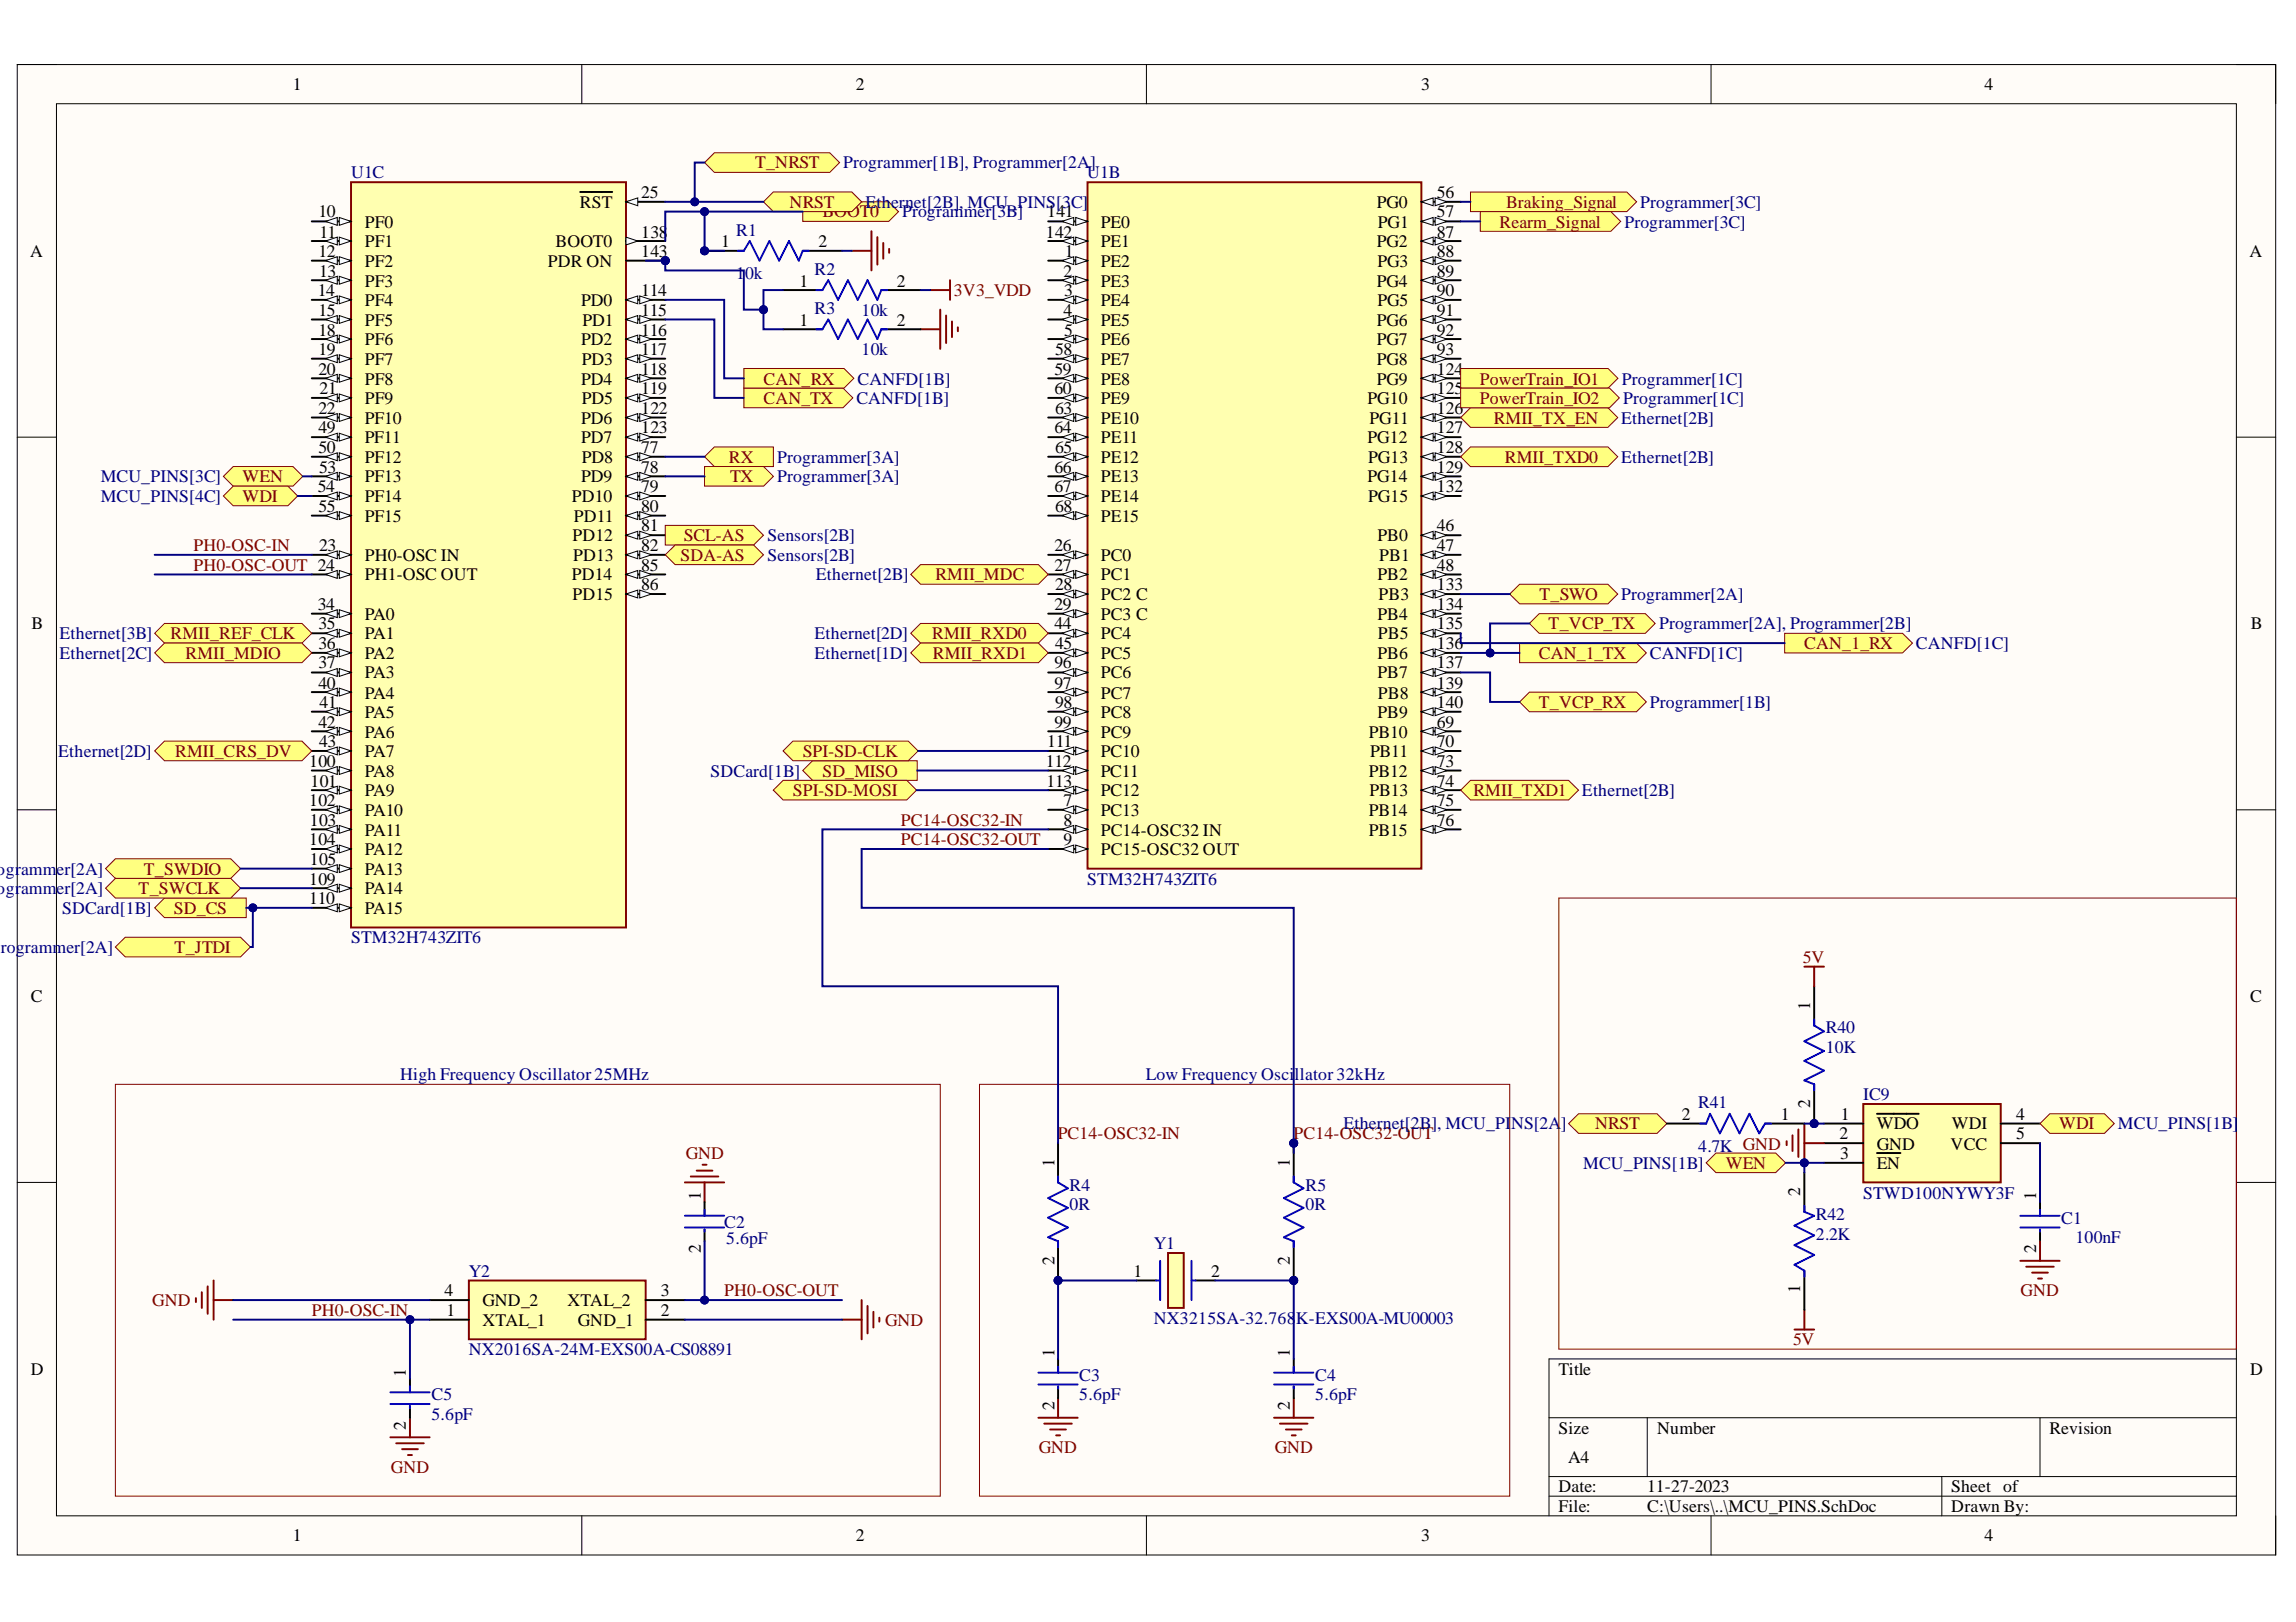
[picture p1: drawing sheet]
<svg xmlns="http://www.w3.org/2000/svg" width="297mm" height="210mm" viewBox="0 0 297 210" stroke-linecap="round" stroke-linejoin="round" font-family="sans-serif">
<defs><g id="words">
<g font-size="2.3">
<text x="37.9" y="11.7">1</text>
<text x="110.7" y="11.7">2</text>
<text x="183.9" y="11.7">3</text>
<text x="256.8" y="11.7">4</text>
<text x="41.2" y="28.1">10</text>
<text x="47.2" y="29.5">PF0</text>
<text x="75" y="26.9">RST</text>
<text x="83" y="25.6">25</text>
<text x="135.5" y="28.1">141</text>
<text x="142.4" y="29.5">PE0</text>
<text x="178.1" y="26.9">PG0</text>
<text x="178.3" y="29.5">PG1</text>
<text x="185.9" y="25.6">56</text>
<text x="185.9" y="28.1">57</text>
<text x="3.9" y="33.3">A</text>
<text x="41.2" y="33.3">12</text>
<text x="41.3" y="35.8">13</text>
<text x="41.4" y="30.8">11</text>
<text x="47.2" y="32">PF1</text>
<text x="47.2" y="34.6">PF2</text>
<text x="70.9" y="34.6">PDR ON</text>
<text x="71.9" y="32">BOOT0</text>
<text x="83" y="30.8">138</text>
<text x="83" y="33.3">143</text>
<text x="93.3" y="32">1</text>
<text x="105.9" y="32">2</text>
<text x="135.3" y="30.8">142</text>
<text x="137.6" y="35.8">2</text>
<text x="137.8" y="33.3">1</text>
<text x="142.4" y="32">PE1</text>
<text x="142.4" y="34.6">PE2</text>
<text x="178.1" y="32">PG2</text>
<text x="178.2" y="34.6">PG3</text>
<text x="185.9" y="30.8">87</text>
<text x="185.9" y="33.3">88</text>
<text x="185.9" y="35.8">89</text>
<text x="291" y="33.3">A</text>
<text x="41.1" y="38.4">14</text>
<text x="41.2" y="40.9">15</text>
<text x="47.2" y="37.1">PF3</text>
<text x="47.2" y="39.6">PF4</text>
<text x="75.2" y="39.6">PD0</text>
<text x="83" y="38.4">114</text>
<text x="83" y="40.9">115</text>
<text x="103.4" y="37.1">1</text>
<text x="116" y="37.1">2</text>
<text x="137.6" y="40.9">4</text>
<text x="137.7" y="38.4">3</text>
<text x="142.4" y="37.1">PE3</text>
<text x="142.4" y="39.6">PE4</text>
<text x="178.1" y="37.1">PG4</text>
<text x="178.2" y="39.6">PG5</text>
<text x="185.9" y="38.4">90</text>
<text x="185.9" y="40.9">91</text>
<text x="41.2" y="43.4">18</text>
<text x="41.2" y="46">19</text>
<text x="47.2" y="42.2">PF5</text>
<text x="47.2" y="44.7">PF6</text>
<text x="47.2" y="47.2">PF7</text>
<text x="75.2" y="44.7">PD2</text>
<text x="75.3" y="47.2">PD3</text>
<text x="75.4" y="42.2">PD1</text>
<text x="83" y="43.4">116</text>
<text x="83" y="46">117</text>
<text x="103.4" y="42.2">1</text>
<text x="116" y="42.2">2</text>
<text x="136.5" y="46">58</text>
<text x="137.7" y="43.4">5</text>
<text x="142.4" y="42.2">PE5</text>
<text x="142.4" y="44.7">PE6</text>
<text x="142.4" y="47.2">PE7</text>
<text x="178.1" y="42.2">PG6</text>
<text x="178.1" y="44.7">PG7</text>
<text x="178.1" y="47.2">PG8</text>
<text x="185.9" y="43.4">92</text>
<text x="185.9" y="46">93</text>
<text x="41.2" y="48.5">20</text>
<text x="41.2" y="53.6">22</text>
<text x="41.4" y="51">21</text>
<text x="47.2" y="49.8">PF8</text>
<text x="47.2" y="52.3">PF9</text>
<text x="75.2" y="49.8">PD4</text>
<text x="75.3" y="52.3">PD5</text>
<text x="83" y="48.5">118</text>
<text x="83" y="51">119</text>
<text x="83" y="53.6">122</text>
<text x="136.4" y="48.5">59</text>
<text x="136.4" y="51">60</text>
<text x="136.5" y="53.6">63</text>
<text x="142.4" y="49.8">PE8</text>
<text x="142.4" y="52.3">PE9</text>
<text x="176.9" y="52.3">PG10</text>
<text x="178.1" y="49.8">PG9</text>
<text x="185.9" y="48.5">124</text>
<text x="185.9" y="51">125</text>
<text x="185.9" y="53.6">126</text>
<text x="41.2" y="56.1">49</text>
<text x="41.2" y="58.6">50</text>
<text x="47.2" y="54.8">PF10</text>
<text x="47.2" y="57.4">PF11</text>
<text x="47.2" y="59.9">PF12</text>
<text x="75.2" y="54.8">PD6</text>
<text x="75.2" y="57.4">PD7</text>
<text x="75.3" y="59.9">PD8</text>
<text x="83" y="56.1">123</text>
<text x="83" y="58.6">77</text>
<text x="136.4" y="56.1">64</text>
<text x="136.5" y="58.6">65</text>
<text x="142.4" y="54.8">PE10</text>
<text x="142.4" y="57.4">PE11</text>
<text x="142.4" y="59.9">PE12</text>
<text x="176.9" y="57.4">PG12</text>
<text x="177" y="59.9">PG13</text>
<text x="177.2" y="54.8">PG11</text>
<text x="185.9" y="56.1">127</text>
<text x="185.9" y="58.6">128</text>
<text x="41.1" y="63.7">54</text>
<text x="41.3" y="61.2">53</text>
<text x="47.2" y="62.4">PF13</text>
<text x="47.2" y="65">PF14</text>
<text x="74" y="65">PD10</text>
<text x="75.2" y="62.4">PD9</text>
<text x="83" y="61.2">78</text>
<text x="83" y="63.7">79</text>
<text x="136.4" y="61.2">66</text>
<text x="136.4" y="63.7">67</text>
<text x="142.4" y="62.4">PE13</text>
<text x="142.4" y="65">PE14</text>
<text x="176.9" y="62.4">PG14</text>
<text x="177" y="65">PG15</text>
<text x="185.9" y="61.2">129</text>
<text x="185.9" y="63.7">132</text>
<text x="41.2" y="66.2">55</text>
<text x="41.3" y="71.3">23</text>
<text x="47.2" y="67.5">PF15</text>
<text x="74.1" y="70">PD12</text>
<text x="74.3" y="67.5">PD11</text>
<text x="83" y="66.2">80</text>
<text x="83" y="68.8">81</text>
<text x="83" y="71.3">82</text>
<text x="136.4" y="71.3">26</text>
<text x="136.5" y="66.2">68</text>
<text x="142.4" y="67.5">PE15</text>
<text x="178.2" y="70">PB0</text>
<text x="185.9" y="68.8">46</text>
<text x="185.9" y="71.3">47</text>
<text x="47.2" y="72.6">PH0-OSC IN</text>
<text x="47.2" y="75.1">PH1-OSC OUT</text>
<text x="74" y="75.1">PD14</text>
<text x="74.1" y="77.6">PD15</text>
<text x="74.2" y="72.6">PD13</text>
<text x="83" y="73.8">85</text>
<text x="83" y="76.4">86</text>
<text x="136.4" y="73.8">27</text>
<text x="136.5" y="76.4">28</text>
<text x="142.4" y="72.6">PC0</text>
<text x="142.4" y="75.1">PC1</text>
<text x="142.4" y="77.6">PC2 C</text>
<text x="178.2" y="75.1">PB2</text>
<text x="178.4" y="77.6">PB3</text>
<text x="178.4" y="72.6">PB1</text>
<text x="185.9" y="73.8">48</text>
<text x="185.9" y="76.4">133</text>
<text x="4.1" y="81.4">B</text>
<text x="41.1" y="78.9">34</text>
<text x="41.2" y="81.4">35</text>
<text x="41.2" y="84">36</text>
<text x="47.2" y="80.2">PA0</text>
<text x="47.2" y="82.7">PA1</text>
<text x="136.4" y="78.9">29</text>
<text x="136.4" y="81.4">44</text>
<text x="136.5" y="84">45</text>
<text x="142.4" y="80.2">PC3 C</text>
<text x="142.4" y="82.7">PC4</text>
<text x="178.2" y="80.2">PB4</text>
<text x="178.3" y="82.7">PB5</text>
<text x="185.9" y="78.9">134</text>
<text x="185.9" y="81.4">135</text>
<text x="185.9" y="84">136</text>
<text x="291.2" y="81.4">B</text>
<text x="41.2" y="86.5">37</text>
<text x="41.2" y="89.1">40</text>
<text x="47.2" y="85.2">PA2</text>
<text x="47.2" y="87.8">PA3</text>
<text x="136.4" y="86.5">96</text>
<text x="136.4" y="89.1">97</text>
<text x="142.4" y="85.2">PC5</text>
<text x="142.4" y="87.8">PC6</text>
<text x="178.2" y="85.2">PB6</text>
<text x="178.2" y="87.8">PB7</text>
<text x="185.9" y="86.5">137</text>
<text x="185.9" y="89.1">139</text>
<text x="41.2" y="94.2">42</text>
<text x="41.4" y="91.7">41</text>
<text x="47.2" y="90.4">PA4</text>
<text x="47.2" y="92.9">PA5</text>
<text x="47.2" y="95.5">PA6</text>
<text x="136.4" y="94.2">99</text>
<text x="136.5" y="91.7">98</text>
<text x="142.4" y="90.4">PC7</text>
<text x="142.4" y="92.9">PC8</text>
<text x="142.4" y="95.5">PC9</text>
<text x="177.1" y="95.5">PB10</text>
<text x="178.2" y="92.9">PB9</text>
<text x="178.3" y="90.4">PB8</text>
<text x="185.9" y="91.7">140</text>
<text x="185.9" y="94.2">69</text>
<text x="40" y="99.3">100</text>
<text x="40.2" y="101.8">101</text>
<text x="41.3" y="96.7">43</text>
<text x="47.2" y="98">PA7</text>
<text x="47.2" y="100.5">PA8</text>
<text x="135.3" y="99.3">112</text>
<text x="135.4" y="101.8">113</text>
<text x="135.5" y="96.7">111</text>
<text x="142.4" y="98">PC10</text>
<text x="142.4" y="100.5">PC11</text>
<text x="177.1" y="100.5">PB12</text>
<text x="177.3" y="98">PB11</text>
<text x="185.9" y="96.7">70</text>
<text x="185.9" y="99.3">73</text>
<text x="185.9" y="101.8">74</text>
<text x="40" y="104.3">102</text>
<text x="40.1" y="106.9">103</text>
<text x="47.2" y="103.1">PA9</text>
<text x="47.2" y="105.6">PA10</text>
<text x="137.6" y="104.3">7</text>
<text x="137.6" y="106.9">8</text>
<text x="142.4" y="103.1">PC12</text>
<text x="142.4" y="105.6">PC13</text>
<text x="177.1" y="105.6">PB14</text>
<text x="177.2" y="103.1">PB13</text>
<text x="185.9" y="104.3">75</text>
<text x="185.9" y="106.9">76</text>
<text x="40" y="109.4">104</text>
<text x="40.1" y="111.9">105</text>
<text x="47.2" y="108.1">PA11</text>
<text x="47.2" y="110.7">PA12</text>
<text x="47.2" y="113.2">PA13</text>
<text x="137.6" y="109.4">9</text>
<text x="142.4" y="108.1">PC14-OSC32 IN</text>
<text x="142.4" y="110.7">PC15-OSC32 OUT</text>
<text x="177.1" y="108.1">PB15</text>
<text x="40" y="114.5">109</text>
<text x="40" y="117">110</text>
<text x="47.2" y="115.7">PA14</text>
<text x="47.2" y="118.3">PA15</text>
<text x="4" y="129.7">C</text>
<text x="234.2" y="130.7" transform="rotate(-90 234.2 130.7)">1</text>
<text x="291.1" y="129.7">C</text>
<text x="234.2" y="143.4" transform="rotate(-90 234.2 143.4)">2</text>
<text x="217.6" y="144.9">2</text>
<text x="230.4" y="144.9">1</text>
<text x="238" y="147.4">2</text>
<text x="238.1" y="144.9">1</text>
<text x="242.8" y="146.2">WDO</text>
<text x="242.8" y="148.8">GND</text>
<text x="252.4" y="148.8">VCC</text>
<text x="252.5" y="146.2">WDI</text>
<text x="260.8" y="144.9">4</text>
<text x="260.8" y="147.4">5</text>
<text x="90.7" y="155.3" transform="rotate(-90 90.7 155.3)">1</text>
<text x="136.4" y="151" transform="rotate(-90 136.4 151)">1</text>
<text x="166.9" y="151" transform="rotate(-90 166.9 151)">1</text>
<text x="232.9" y="154.8" transform="rotate(-90 232.9 154.8)">2</text>
<text x="238.1" y="150">3</text>
<text x="242.8" y="151.3">EN</text>
<text x="263.4" y="155.3" transform="rotate(-90 263.4 155.3)">1</text>
<text x="57.5" y="167.8">4</text>
<text x="85.5" y="167.8">3</text>
<text x="90.7" y="162.2" transform="rotate(-90 90.7 162.2)">2</text>
<text x="136.4" y="163.7" transform="rotate(-90 136.4 163.7)">2</text>
<text x="146.6" y="165.2">1</text>
<text x="156.7" y="165.2">2</text>
<text x="166.9" y="163.7" transform="rotate(-90 166.9 163.7)">2</text>
<text x="232.9" y="167.4" transform="rotate(-90 232.9 167.4)">1</text>
<text x="263.4" y="162.2" transform="rotate(-90 263.4 162.2)">2</text>
<text x="57.8" y="170.3">1</text>
<text x="62.4" y="171.6">XTAL_1</text>
<text x="62.4" y="169">GND_2</text>
<text x="73.4" y="169">XTAL_2</text>
<text x="74.8" y="171.6">GND_1</text>
<text x="85.5" y="170.3">2</text>
<text x="4" y="177.9">D</text>
<text x="52.5" y="178.2" transform="rotate(-90 52.5 178.2)">1</text>
<text x="136.4" y="175.6" transform="rotate(-90 136.4 175.6)">1</text>
<text x="166.9" y="175.6" transform="rotate(-90 166.9 175.6)">1</text>
<text x="201.6" y="177.9">Title</text>
<text x="291.1" y="177.9">D</text>
<text x="52.5" y="185" transform="rotate(-90 52.5 185)">2</text>
<text x="136.4" y="182.5" transform="rotate(-90 136.4 182.5)">2</text>
<text x="166.9" y="182.5" transform="rotate(-90 166.9 182.5)">2</text>
<text x="201.6" y="185.5">Size</text>
<text x="214.4" y="185.5">Number</text>
<text x="265.1" y="185.5">Revision</text>
<text x="202.9" y="189.3">A4</text>
<text x="201.6" y="193.1">Date:</text>
<text x="201.6" y="195.7">File:</text>
<text x="213.1" y="193.1">11-27-2023</text>
<text x="213.1" y="195.7">C:\Users\..\MCU_PINS.SchDoc</text>
<text x="252.4" y="193.1">Sheet of</text>
<text x="252.4" y="195.7">Drawn By:</text>
<text x="37.9" y="199.5">1</text>
<text x="110.7" y="199.5">2</text>
<text x="183.9" y="199.5">3</text>
<text x="256.8" y="199.5">4</text>
</g>
<g font-size="2.3" fill="#000080">
<text x="45.4" y="23.1">U1C</text>
<text x="109.1" y="21.8">Programmer[1B], Programmer[2A]</text>
<text x="140.6" y="23.1">U1B</text>
<text x="112" y="26.9">Ethernet[2B], MCU_PINS[3C]</text>
<text x="116.7" y="28.1">Programmer[3B]</text>
<text x="210.2" y="29.5">Programmer[3C]</text>
<text x="212.2" y="26.9">Programmer[3C]</text>
<text x="95.2" y="30.5">R1</text>
<text x="105.4" y="35.6">R2</text>
<text x="95.2" y="36.1">1</text>
<text x="96.4" y="36.1">0k</text>
<text x="105.4" y="40.6">R3</text>
<text x="111.5" y="40.9">10k</text>
<text x="111.5" y="46">10k</text>
<text x="110.8" y="52.3">CANFD[1B]</text>
<text x="111" y="49.8">CANFD[1B]</text>
<text x="209.8" y="49.8">Programmer[1C]</text>
<text x="210" y="52.3">Programmer[1C]</text>
<text x="100.6" y="59.9">Programmer[3A]</text>
<text x="209.7" y="54.8">Ethernet[2B]</text>
<text x="209.7" y="59.9">Ethernet[2B]</text>
<text x="13" y="62.4">MCU_PINS[3C]</text>
<text x="13" y="65">MCU_PINS[4C]</text>
<text x="100.6" y="62.4">Programmer[3A]</text>
<text x="99.3" y="70">Sensors[2B]</text>
<text x="99.3" y="72.6">Sensors[2B]</text>
<text x="105.5" y="75.1">Ethernet[2B]</text>
<text x="209.7" y="77.6">Programmer[2A]</text>
<text x="7.7" y="82.7">Ethernet[3B]</text>
<text x="105.4" y="82.7">Ethernet[2D]</text>
<text x="214.6" y="81.4">Programmer[2A], Programmer[2B]</text>
<text x="247.9" y="84">CANFD[1C]</text>
<text x="7.7" y="85.2">Ethernet[2C]</text>
<text x="105.4" y="85.2">Ethernet[1D]</text>
<text x="213.5" y="85.2">CANFD[1C]</text>
<text x="213.5" y="91.7">Programmer[1B]</text>
<text x="7.5" y="98">Ethernet[2D]</text>
<text x="91.9" y="100.5">SDCard[1B]</text>
<text x="204.7" y="103.1">Ethernet[2B]</text>
<text x="-.4" y="113.2">ogrammer[2A]</text>
<text x="-.4" y="115.7">ogrammer[2A]</text>
<text x="8" y="118.3">SDCard[1B]</text>
<text x="140.6" y="114.5">STM32H743ZIT6</text>
<text x=".1" y="123.3">rogrammer[2A]</text>
<text x="45.4" y="122.1">STM32H743ZIT6</text>
<text x="236.2" y="133.7">R40</text>
<text x="236.2" y="136.3">10K</text>
<text x="51.8" y="139.8">High Frequency Oscillator 25MHz</text>
<text x="148.3" y="139.8">Low Frequency Osci</text>
<text x="167.5" y="139.8">llator 32kHz</text>
<text x="219.7" y="143.4">R41</text>
<text x="241" y="142.4">IC9</text>
<text x="173.8" y="146.2">Ethernet[2B], MCU_PINS[2A</text>
<text x="201.9" y="146.2">]</text>
<text x="219.7" y="149">4.7K GND</text>
<text x="274" y="146.2">MCU_PINS[1B]</text>
<text x="138.4" y="154.1">R4</text>
<text x="168.9" y="154.1">R5</text>
<text x="204.8" y="151.3">MCU_PINS[1B]</text>
<text x="241" y="155.1">STWD100NYWY3F</text>
<text x="93.7" y="158.9">C2</text>
<text x="94" y="160.9">5.6pF</text>
<text x="138.4" y="156.6">0R</text>
<text x="149.3" y="161.7">Y1</text>
<text x="168.9" y="156.6">0R</text>
<text x="234.9" y="157.9">R42</text>
<text x="234.9" y="160.4">2.2K</text>
<text x="266.7" y="158.4">C1</text>
<text x="268.5" y="160.9">100nF</text>
<text x="60.6" y="165.2">Y2</text>
<text x="149.3" y="171.3">NX3215SA-32.768</text>
<text x="167.7" y="171.3">K-EXS00A-MU00003</text>
<text x="60.6" y="175.4">NX2016SA-24M-EXS00A-CS08891</text>
<text x="139.6" y="178.7">C3</text>
<text x="170.2" y="178.7">C4</text>
<text x="55.8" y="181.2">C5</text>
<text x="55.8" y="183.7">5.6pF</text>
<text x="139.6" y="181.2">5.6pF</text>
<text x="170.2" y="181.2">5.6pF</text>
</g>
<g font-size="2.3" fill="#800000">
<text x="97.7" y="21.8">T_NRST</text>
<text x="102.2" y="26.9">N</text>
<text x="103.9" y="26.9">RST</text>
<text x="106.4" y="28.1">BOOT0</text>
<text x="194" y="29.5">Rearm_Signal</text>
<text x="194.8" y="26.9">Braking_Signal</text>
<text x="123.4" y="38.4">3V3_VDD</text>
<text x="98.8" y="52.3">CAN_TX</text>
<text x="98.8" y="49.8">CAN_RX</text>
<text x="191.5" y="49.8">PowerTrain_IO1</text>
<text x="191.5" y="52.3">PowerTrain_IO2</text>
<text x="94.3" y="59.9">RX</text>
<text x="193.2" y="54.8">RMII_TX_EN</text>
<text x="194.7" y="59.9">RMII_TXD0</text>
<text x="31.4" y="62.4">WEN</text>
<text x="31.4" y="65">WDI</text>
<text x="94.5" y="62.4">TX</text>
<text x="25" y="71.3">PH0-OSC-IN</text>
<text x="88.5" y="70">SCL-AS</text>
<text x="25" y="73.8">PH0-OSC-OUT 24</text>
<text x="88" y="72.6">SDA-AS</text>
<text x="121" y="75.1">RMII_MDC</text>
<text x="199.2" y="77.6">T_SWO</text>
<text x="22.1" y="82.7">RMII_REF_CLK</text>
<text x="120.6" y="82.7">RMII_RXD0</text>
<text x="200.3" y="81.4">T_VCP_TX</text>
<text x="233.4" y="84">CAN_1_RX</text>
<text x="24" y="85.2">RMII_MDIO</text>
<text x="120.7" y="85.2">RMII_RXD1</text>
<text x="199.1" y="85.2">CAN_1_TX</text>
<text x="199.1" y="91.7">T_VCP_RX</text>
<text x="22.7" y="98">RMII_CRS_DV</text>
<text x="103.9" y="98">SPI-SD-CLK</text>
<text x="106.4" y="100.5">SD_MISO</text>
<text x="102.6" y="103.1">SPI-SD-MOSI</text>
<text x="116.5" y="106.9">PC14-OSC32-IN</text>
<text x="190.6" y="103.1">RMII_TXD1</text>
<text x="18.6" y="113.2">T_SWDIO</text>
<text x="116.5" y="109.4">PC14-OSC32-OUT</text>
<text x="17.9" y="115.7">T_SWCLK</text>
<text x="22.5" y="118.3">SD_CS</text>
<text x="22.6" y="123.3">T_JTDI</text>
<text x="233.2" y="124.6">5V</text>
<text x="136.8" y="147.4">PC14-OSC32-IN</text>
<text x="167.4" y="147.4">PC14-OSC32-OUT</text>
<text x="206.4" y="146.2">NRST</text>
<text x="266.4" y="146.2">WDI</text>
<text x="88.7" y="150">GND</text>
<text x="223.3" y="151.3">WEN</text>
<text x="93.7" y="167.8">PH0-OSC-OUT</text>
<text x="261.4" y="167.8">GND</text>
<text x="19.7" y="169">GND</text>
<text x="40.3" y="170.3">PH0-OSC-IN</text>
<text x="114.5" y="171.6">GND</text>
<text x="232" y="174.1">5V</text>
<text x="50.6" y="190.6">GND</text>
<text x="134.4" y="188.1">GND</text>
<text x="164.9" y="188.1">GND</text>
</g>
</g></defs>
<path d="M2.2 8.4h292.2v192.8h-292.2z" fill-rule="evenodd" fill="#fffcf8"/>
<path d="M2.2 8.4h292.2v192.8h-292.2z" fill="none" stroke="#000" stroke-width=".13"/>
<path d="M7.3 13.4h282v182.8h-282z" fill-rule="evenodd" fill="#fffcf8"/>
<g fill="none" stroke="#000" stroke-width=".13">
<path d="M2.2 8.3h5.1M7.3 13.4h282v182.8h-282zM75.3 8.3v5.1M148.3 8.3v5.1M221.4 8.4v5M289.3 8.4h5.1v5M2.2 56.6h5.1M289.3 56.6h5.1M2.2 104.8h5.1M289.3 104.8h5.1M2.2 153h5.1M289.3 153h5.1"/>
<path d="M289.3 175.9h-88.9v20.3M75.3 196.2v5M148.3 196.2v5M200.4 183.5h88.9M200.4 191.1h88.9M200.4 193.6h88.9M213.1 183.5v7.6M221.4 196.2v5M251.2 191.1v5.1M263.9 183.5v7.6M294.4 196.2v5"/>
</g>
<path d="M140.7 23.6h43.2v88.8h-43.2z" fill-rule="evenodd" fill="#ffffb0"/>
<path d="M140.7 23.6h43.2v88.8h-43.2z" fill="none" stroke="#800000" stroke-width=".25"/>
<path d="M135.6 28.7h5.1" fill="none" stroke="#000" stroke-width=".25"/>
<path d="M139.2 28.1l1.5 .6-1.5 .5z" fill="#f8fcff"/>
<path d="M139.2 28.1l1.5 .6-1.5 .5z" fill="none" stroke="#000" stroke-width=".13"/>
<path d="M137.4 28.7l1.5-.6v1.1z" fill="#f8fcff"/>
<path d="M137.4 28.7l1.5-.6v1.1z" fill="none" stroke="#000" stroke-width=".13"/>
<path d="M135.6 31.2h5.1" fill="none" stroke="#000" stroke-width=".25"/>
<path d="M139.2 30.7l1.5 .5-1.5 .5z" fill="#f8fcff"/>
<path d="M139.2 30.7l1.5 .5-1.5 .5z" fill="none" stroke="#000" stroke-width=".13"/>
<path d="M137.4 31.2l1.5-.5v1z" fill="#f8fcff"/>
<path d="M137.4 31.2l1.5-.5v1z" fill="none" stroke="#000" stroke-width=".13"/>
<path d="M135.6 33.7h5.1" fill="none" stroke="#000" stroke-width=".25"/>
<path d="M139.2 33.2l1.5 .5-1.5 .5z" fill="#f8fcff"/>
<path d="M139.2 33.2l1.5 .5-1.5 .5z" fill="none" stroke="#000" stroke-width=".13"/>
<path d="M137.4 33.7l1.5-.5v1z" fill="#f8fcff"/>
<path d="M137.4 33.7l1.5-.5v1z" fill="none" stroke="#000" stroke-width=".13"/>
<path d="M135.6 36.3h5.1" fill="none" stroke="#000" stroke-width=".25"/>
<path d="M139.2 35.8l1.5 .5-1.5 .5z" fill="#f8fcff"/>
<path d="M139.2 35.8l1.5 .5-1.5 .5z" fill="none" stroke="#000" stroke-width=".13"/>
<path d="M137.4 36.3l1.5-.5v1z" fill="#f8fcff"/>
<path d="M137.4 36.3l1.5-.5v1z" fill="none" stroke="#000" stroke-width=".13"/>
<path d="M135.6 38.8h5.1" fill="none" stroke="#000" stroke-width=".25"/>
<path d="M139.2 38.3l1.5 .5-1.5 .5z" fill="#f8fcff"/>
<path d="M139.2 38.3l1.5 .5-1.5 .5z" fill="none" stroke="#000" stroke-width=".13"/>
<path d="M137.4 38.8l1.5-.5v1z" fill="#f8fcff"/>
<path d="M137.4 38.8l1.5-.5v1z" fill="none" stroke="#000" stroke-width=".13"/>
<path d="M135.6 41.3h5.1" fill="none" stroke="#000" stroke-width=".25"/>
<path d="M139.2 40.8l1.5 .5-1.5 .6z" fill="#f8fcff"/>
<path d="M139.2 40.8l1.5 .5-1.5 .6z" fill="none" stroke="#000" stroke-width=".13"/>
<path d="M137.4 41.3l1.5-.5v1.1z" fill="#f8fcff"/>
<path d="M137.4 41.3l1.5-.5v1.1z" fill="none" stroke="#000" stroke-width=".13"/>
<path d="M135.6 43.9h5.1" fill="none" stroke="#000" stroke-width=".25"/>
<path d="M139.2 43.4l1.5 .5-1.5 .5z" fill="#f8fcff"/>
<path d="M139.2 43.4l1.5 .5-1.5 .5z" fill="none" stroke="#000" stroke-width=".13"/>
<path d="M137.4 43.9l1.5-.5v1z" fill="#f8fcff"/>
<path d="M137.4 43.9l1.5-.5v1z" fill="none" stroke="#000" stroke-width=".13"/>
<path d="M135.6 46.4h5.1" fill="none" stroke="#000" stroke-width=".25"/>
<path d="M139.2 45.9l1.5 .5-1.5 .5z" fill="#f8fcff"/>
<path d="M139.2 45.9l1.5 .5-1.5 .5z" fill="none" stroke="#000" stroke-width=".13"/>
<path d="M137.4 46.4l1.5-.5v1z" fill="#f8fcff"/>
<path d="M137.4 46.4l1.5-.5v1z" fill="none" stroke="#000" stroke-width=".13"/>
<path d="M135.6 49h5.1" fill="none" stroke="#000" stroke-width=".25"/>
<path d="M139.2 48.5l1.5 .5-1.5 .5z" fill="#f8fcff"/>
<path d="M139.2 48.5l1.5 .5-1.5 .5z" fill="none" stroke="#000" stroke-width=".13"/>
<path d="M137.4 49l1.5-.5v1z" fill="#f8fcff"/>
<path d="M137.4 49l1.5-.5v1z" fill="none" stroke="#000" stroke-width=".13"/>
<path d="M135.6 51.5h5.1" fill="none" stroke="#000" stroke-width=".25"/>
<path d="M139.2 51l1.5 .5-1.5 .5z" fill="#f8fcff"/>
<path d="M139.2 51l1.5 .5-1.5 .5z" fill="none" stroke="#000" stroke-width=".13"/>
<path d="M137.4 51.5l1.5-.5v1z" fill="#f8fcff"/>
<path d="M137.4 51.5l1.5-.5v1z" fill="none" stroke="#000" stroke-width=".13"/>
<path d="M135.6 54h5.1" fill="none" stroke="#000" stroke-width=".25"/>
<path d="M139.2 53.5l1.5 .5-1.5 .5z" fill="#f8fcff"/>
<path d="M139.2 53.5l1.5 .5-1.5 .5z" fill="none" stroke="#000" stroke-width=".13"/>
<path d="M137.4 54l1.5-.5v1z" fill="#f8fcff"/>
<path d="M137.4 54l1.5-.5v1z" fill="none" stroke="#000" stroke-width=".13"/>
<path d="M135.6 56.6h5.1" fill="none" stroke="#000" stroke-width=".25"/>
<path d="M139.2 56.1l1.5 .5-1.5 .5z" fill="#f8fcff"/>
<path d="M139.2 56.1l1.5 .5-1.5 .5z" fill="none" stroke="#000" stroke-width=".13"/>
<path d="M137.4 56.6l1.5-.5v1z" fill="#f8fcff"/>
<path d="M137.4 56.6l1.5-.5v1z" fill="none" stroke="#000" stroke-width=".13"/>
<path d="M135.6 59.1h5.1" fill="none" stroke="#000" stroke-width=".25"/>
<path d="M139.2 58.6l1.5 .5-1.5 .5z" fill="#f8fcff"/>
<path d="M139.2 58.6l1.5 .5-1.5 .5z" fill="none" stroke="#000" stroke-width=".13"/>
<path d="M137.4 59.1l1.5-.5v1z" fill="#f8fcff"/>
<path d="M137.4 59.1l1.5-.5v1z" fill="none" stroke="#000" stroke-width=".13"/>
<path d="M135.6 61.6h5.1" fill="none" stroke="#000" stroke-width=".25"/>
<path d="M139.2 61.1l1.5 .5-1.5 .6z" fill="#f8fcff"/>
<path d="M139.2 61.1l1.5 .5-1.5 .6z" fill="none" stroke="#000" stroke-width=".13"/>
<path d="M137.4 61.6l1.5-.5v1.1z" fill="#f8fcff"/>
<path d="M137.4 61.6l1.5-.5v1.1z" fill="none" stroke="#000" stroke-width=".13"/>
<path d="M135.6 64.2h5.1" fill="none" stroke="#000" stroke-width=".25"/>
<path d="M139.2 63.7l1.5 .5-1.5 .5z" fill="#f8fcff"/>
<path d="M139.2 63.7l1.5 .5-1.5 .5z" fill="none" stroke="#000" stroke-width=".13"/>
<path d="M137.4 64.2l1.5-.5v1z" fill="#f8fcff"/>
<path d="M137.4 64.2l1.5-.5v1z" fill="none" stroke="#000" stroke-width=".13"/>
<path d="M135.6 66.7h5.1" fill="none" stroke="#000" stroke-width=".25"/>
<path d="M139.2 66.2l1.5 .5-1.5 .5z" fill="#f8fcff"/>
<path d="M139.2 66.2l1.5 .5-1.5 .5z" fill="none" stroke="#000" stroke-width=".13"/>
<path d="M137.4 66.7l1.5-.5v1z" fill="#f8fcff"/>
<path d="M137.4 66.7l1.5-.5v1z" fill="none" stroke="#000" stroke-width=".13"/>
<path d="M135.6 71.8h5.1" fill="none" stroke="#000" stroke-width=".25"/>
<path d="M139.2 71.3l1.5 .5-1.5 .5z" fill="#f8fcff"/>
<path d="M139.2 71.3l1.5 .5-1.5 .5z" fill="none" stroke="#000" stroke-width=".13"/>
<path d="M137.4 71.8l1.5-.5v1z" fill="#f8fcff"/>
<path d="M137.4 71.8l1.5-.5v1z" fill="none" stroke="#000" stroke-width=".13"/>
<path d="M135.6 74.3h5.1" fill="none" stroke="#000" stroke-width=".25"/>
<path d="M139.2 73.8l1.5 .5-1.5 .5z" fill="#f8fcff"/>
<path d="M139.2 73.8l1.5 .5-1.5 .5z" fill="none" stroke="#000" stroke-width=".13"/>
<path d="M137.4 74.3l1.5-.5v1z" fill="#f8fcff"/>
<path d="M137.4 74.3l1.5-.5v1z" fill="none" stroke="#000" stroke-width=".13"/>
<path d="M135.6 76.9h5.1" fill="none" stroke="#000" stroke-width=".25"/>
<path d="M139.2 76.4l1.5 .5-1.5 .5z" fill="#f8fcff"/>
<path d="M139.2 76.4l1.5 .5-1.5 .5z" fill="none" stroke="#000" stroke-width=".13"/>
<path d="M137.4 76.9l1.5-.5v1z" fill="#f8fcff"/>
<path d="M137.4 76.9l1.5-.5v1z" fill="none" stroke="#000" stroke-width=".13"/>
<path d="M135.6 79.4h5.1" fill="none" stroke="#000" stroke-width=".25"/>
<path d="M139.2 78.9l1.5 .5-1.5 .5z" fill="#f8fcff"/>
<path d="M139.2 78.9l1.5 .5-1.5 .5z" fill="none" stroke="#000" stroke-width=".13"/>
<path d="M137.4 79.4l1.5-.5v1z" fill="#f8fcff"/>
<path d="M137.4 79.4l1.5-.5v1z" fill="none" stroke="#000" stroke-width=".13"/>
<path d="M135.6 82h5.1" fill="none" stroke="#000" stroke-width=".25"/>
<path d="M139.2 81.4l1.5 .6-1.5 .5z" fill="#f8fcff"/>
<path d="M139.2 81.4l1.5 .6-1.5 .5z" fill="none" stroke="#000" stroke-width=".13"/>
<path d="M137.4 82l1.5-.6v1.1z" fill="#f8fcff"/>
<path d="M137.4 82l1.5-.6v1.1z" fill="none" stroke="#000" stroke-width=".13"/>
<path d="M135.6 84.5h5.1" fill="none" stroke="#000" stroke-width=".25"/>
<path d="M139.2 84l1.5 .5-1.5 .5z" fill="#f8fcff"/>
<path d="M139.2 84l1.5 .5-1.5 .5z" fill="none" stroke="#000" stroke-width=".13"/>
<path d="M137.4 84.5l1.5-.5v1z" fill="#f8fcff"/>
<path d="M137.4 84.5l1.5-.5v1z" fill="none" stroke="#000" stroke-width=".13"/>
<path d="M135.6 87h5.1" fill="none" stroke="#000" stroke-width=".25"/>
<path d="M139.2 86.5l1.5 .5-1.5 .5z" fill="#f8fcff"/>
<path d="M139.2 86.5l1.5 .5-1.5 .5z" fill="none" stroke="#000" stroke-width=".13"/>
<path d="M137.4 87l1.5-.5v1z" fill="#f8fcff"/>
<path d="M137.4 87l1.5-.5v1z" fill="none" stroke="#000" stroke-width=".13"/>
<path d="M135.6 89.6h5.1" fill="none" stroke="#000" stroke-width=".25"/>
<path d="M139.2 89.1l1.5 .5-1.5 .5z" fill="#f8fcff"/>
<path d="M139.2 89.1l1.5 .5-1.5 .5z" fill="none" stroke="#000" stroke-width=".13"/>
<path d="M137.4 89.6l1.5-.5v1z" fill="#f8fcff"/>
<path d="M137.4 89.6l1.5-.5v1z" fill="none" stroke="#000" stroke-width=".13"/>
<path d="M135.6 92.1h5.1" fill="none" stroke="#000" stroke-width=".25"/>
<path d="M139.2 91.6l1.5 .5-1.5 .5z" fill="#f8fcff"/>
<path d="M139.2 91.6l1.5 .5-1.5 .5z" fill="none" stroke="#000" stroke-width=".13"/>
<path d="M137.4 92.1l1.5-.5v1z" fill="#f8fcff"/>
<path d="M137.4 92.1l1.5-.5v1z" fill="none" stroke="#000" stroke-width=".13"/>
<path d="M135.6 94.6h5.1" fill="none" stroke="#000" stroke-width=".25"/>
<path d="M139.2 94.1l1.5 .5-1.5 .5z" fill="#f8fcff"/>
<path d="M139.2 94.1l1.5 .5-1.5 .5z" fill="none" stroke="#000" stroke-width=".13"/>
<path d="M137.4 94.6l1.5-.5v1z" fill="#f8fcff"/>
<path d="M137.4 94.6l1.5-.5v1z" fill="none" stroke="#000" stroke-width=".13"/>
<path d="M135.6 97.2h5.1" fill="none" stroke="#000" stroke-width=".25"/>
<path d="M139.2 96.7l1.5 .5-1.5 .5z" fill="#f8fcff"/>
<path d="M139.2 96.7l1.5 .5-1.5 .5z" fill="none" stroke="#000" stroke-width=".13"/>
<path d="M137.4 97.2l1.5-.5v1z" fill="#f8fcff"/>
<path d="M137.4 97.2l1.5-.5v1z" fill="none" stroke="#000" stroke-width=".13"/>
<path d="M135.6 99.7h5.1" fill="none" stroke="#000" stroke-width=".25"/>
<path d="M139.2 99.2l1.5 .5-1.5 .5z" fill="#f8fcff"/>
<path d="M139.2 99.2l1.5 .5-1.5 .5z" fill="none" stroke="#000" stroke-width=".13"/>
<path d="M137.4 99.7l1.5-.5v1z" fill="#f8fcff"/>
<path d="M137.4 99.7l1.5-.5v1z" fill="none" stroke="#000" stroke-width=".13"/>
<path d="M135.6 102.3h5.1" fill="none" stroke="#000" stroke-width=".25"/>
<path d="M139.2 101.7l1.5 .6-1.5 .5z" fill="#f8fcff"/>
<path d="M139.2 101.7l1.5 .6-1.5 .5z" fill="none" stroke="#000" stroke-width=".13"/>
<path d="M137.4 102.3l1.5-.6v1.1z" fill="#f8fcff"/>
<path d="M137.4 102.3l1.5-.6v1.1z" fill="none" stroke="#000" stroke-width=".13"/>
<path d="M135.6 104.8h5.1" fill="none" stroke="#000" stroke-width=".25"/>
<path d="M139.2 104.3l1.5 .5-1.5 .5z" fill="#f8fcff"/>
<path d="M139.2 104.3l1.5 .5-1.5 .5z" fill="none" stroke="#000" stroke-width=".13"/>
<path d="M137.4 104.8l1.5-.5v1z" fill="#f8fcff"/>
<path d="M137.4 104.8l1.5-.5v1z" fill="none" stroke="#000" stroke-width=".13"/>
<path d="M135.6 107.3h5.1" fill="none" stroke="#000" stroke-width=".25"/>
<path d="M139.2 106.8l1.5 .5-1.5 .5z" fill="#f8fcff"/>
<path d="M139.2 106.8l1.5 .5-1.5 .5z" fill="none" stroke="#000" stroke-width=".13"/>
<path d="M137.4 107.3l1.5-.5v1z" fill="#f8fcff"/>
<path d="M137.4 107.3l1.5-.5v1z" fill="none" stroke="#000" stroke-width=".13"/>
<path d="M135.6 109.9h5.1" fill="none" stroke="#000" stroke-width=".25"/>
<path d="M139.2 109.4l1.5 .5-1.5 .5z" fill="#f8fcff"/>
<path d="M139.2 109.4l1.5 .5-1.5 .5z" fill="none" stroke="#000" stroke-width=".13"/>
<path d="M137.4 109.9l1.5-.5v1z" fill="#f8fcff"/>
<path d="M137.4 109.9l1.5-.5v1z" fill="none" stroke="#000" stroke-width=".13"/>
<path d="M183.9 69.3h5.1" fill="none" stroke="#000" stroke-width=".25"/>
<path d="M183.9 69.3l1.5-.5v1z" fill="#f8fcff"/>
<path d="M183.9 69.3l1.5-.5v1z" fill="none" stroke="#000" stroke-width=".13"/>
<path d="M185.7 68.8l1.5 .5-1.5 .5z" fill="#f8fcff"/>
<path d="M185.7 68.8l1.5 .5-1.5 .5z" fill="none" stroke="#000" stroke-width=".13"/>
<path d="M183.9 71.8h5.1" fill="none" stroke="#000" stroke-width=".25"/>
<path d="M183.9 71.8l1.5-.5v1z" fill="#f8fcff"/>
<path d="M183.9 71.8l1.5-.5v1z" fill="none" stroke="#000" stroke-width=".13"/>
<path d="M185.7 71.3l1.5 .5-1.5 .5z" fill="#f8fcff"/>
<path d="M185.7 71.3l1.5 .5-1.5 .5z" fill="none" stroke="#000" stroke-width=".13"/>
<path d="M183.9 74.3h5.1" fill="none" stroke="#000" stroke-width=".25"/>
<path d="M183.9 74.3l1.5-.5v1.1z" fill="#f8fcff"/>
<path d="M183.9 74.3l1.5-.5v1.1z" fill="none" stroke="#000" stroke-width=".13"/>
<path d="M185.7 73.8l1.5 .5-1.5 .6z" fill="#f8fcff"/>
<path d="M185.7 73.8l1.5 .5-1.5 .6z" fill="none" stroke="#000" stroke-width=".13"/>
<path d="M183.9 76.9h5.1" fill="none" stroke="#000" stroke-width=".25"/>
<path d="M183.9 76.9l1.5-.5v1z" fill="#f8fcff"/>
<path d="M183.9 76.9l1.5-.5v1z" fill="none" stroke="#000" stroke-width=".13"/>
<path d="M185.7 76.4l1.5 .5-1.5 .5z" fill="#f8fcff"/>
<path d="M185.7 76.4l1.5 .5-1.5 .5z" fill="none" stroke="#000" stroke-width=".13"/>
<path d="M183.9 79.4h5.1" fill="none" stroke="#000" stroke-width=".25"/>
<path d="M183.9 79.4l1.5-.5v1z" fill="#f8fcff"/>
<path d="M183.9 79.4l1.5-.5v1z" fill="none" stroke="#000" stroke-width=".13"/>
<path d="M185.7 78.9l1.5 .5-1.5 .5z" fill="#f8fcff"/>
<path d="M185.7 78.9l1.5 .5-1.5 .5z" fill="none" stroke="#000" stroke-width=".13"/>
<path d="M183.9 82h5.1" fill="none" stroke="#000" stroke-width=".25"/>
<path d="M183.9 82l1.5-.6v1.1z" fill="#f8fcff"/>
<path d="M183.9 82l1.5-.6v1.1z" fill="none" stroke="#000" stroke-width=".13"/>
<path d="M185.7 81.4l1.5 .6-1.5 .5z" fill="#f8fcff"/>
<path d="M185.7 81.4l1.5 .6-1.5 .5z" fill="none" stroke="#000" stroke-width=".13"/>
<path d="M183.9 84.5h5.1" fill="none" stroke="#000" stroke-width=".25"/>
<path d="M183.9 84.5l1.5-.5v1z" fill="#f8fcff"/>
<path d="M183.9 84.5l1.5-.5v1z" fill="none" stroke="#000" stroke-width=".13"/>
<path d="M185.7 84l1.5 .5-1.5 .5z" fill="#f8fcff"/>
<path d="M185.7 84l1.5 .5-1.5 .5z" fill="none" stroke="#000" stroke-width=".13"/>
<path d="M183.9 87h5.1" fill="none" stroke="#000" stroke-width=".25"/>
<path d="M183.9 87l1.5-.5v1z" fill="#f8fcff"/>
<path d="M183.9 87l1.5-.5v1z" fill="none" stroke="#000" stroke-width=".13"/>
<path d="M185.7 86.5l1.5 .5-1.5 .5z" fill="#f8fcff"/>
<path d="M185.7 86.5l1.5 .5-1.5 .5z" fill="none" stroke="#000" stroke-width=".13"/>
<path d="M183.9 89.6h5.1" fill="none" stroke="#000" stroke-width=".25"/>
<path d="M183.9 89.6l1.5-.5v1z" fill="#f8fcff"/>
<path d="M183.9 89.6l1.5-.5v1z" fill="none" stroke="#000" stroke-width=".13"/>
<path d="M185.7 89.1l1.5 .5-1.5 .5z" fill="#f8fcff"/>
<path d="M185.7 89.1l1.5 .5-1.5 .5z" fill="none" stroke="#000" stroke-width=".13"/>
<path d="M183.9 92.1h5.1" fill="none" stroke="#000" stroke-width=".25"/>
<path d="M183.9 92.1l1.5-.5v1z" fill="#f8fcff"/>
<path d="M183.9 92.1l1.5-.5v1z" fill="none" stroke="#000" stroke-width=".13"/>
<path d="M185.7 91.6l1.5 .5-1.5 .5z" fill="#f8fcff"/>
<path d="M185.7 91.6l1.5 .5-1.5 .5z" fill="none" stroke="#000" stroke-width=".13"/>
<path d="M183.9 94.6h5.1" fill="none" stroke="#000" stroke-width=".25"/>
<path d="M183.9 94.6l1.5-.5v1z" fill="#f8fcff"/>
<path d="M183.9 94.6l1.5-.5v1z" fill="none" stroke="#000" stroke-width=".13"/>
<path d="M185.7 94.1l1.5 .5-1.5 .5z" fill="#f8fcff"/>
<path d="M185.7 94.1l1.5 .5-1.5 .5z" fill="none" stroke="#000" stroke-width=".13"/>
<path d="M183.9 97.2h5.1" fill="none" stroke="#000" stroke-width=".25"/>
<path d="M183.9 97.2l1.5-.5v1z" fill="#f8fcff"/>
<path d="M183.9 97.2l1.5-.5v1z" fill="none" stroke="#000" stroke-width=".13"/>
<path d="M185.7 96.7l1.5 .5-1.5 .5z" fill="#f8fcff"/>
<path d="M185.7 96.7l1.5 .5-1.5 .5z" fill="none" stroke="#000" stroke-width=".13"/>
<path d="M183.9 99.7h5.1" fill="none" stroke="#000" stroke-width=".25"/>
<path d="M183.9 99.7l1.5-.5v1z" fill="#f8fcff"/>
<path d="M183.9 99.7l1.5-.5v1z" fill="none" stroke="#000" stroke-width=".13"/>
<path d="M185.7 99.2l1.5 .5-1.5 .5z" fill="#f8fcff"/>
<path d="M185.7 99.2l1.5 .5-1.5 .5z" fill="none" stroke="#000" stroke-width=".13"/>
<path d="M183.9 102.3h5.1" fill="none" stroke="#000" stroke-width=".25"/>
<path d="M183.9 102.3l1.5-.6v1.1z" fill="#f8fcff"/>
<path d="M183.9 102.3l1.5-.6v1.1z" fill="none" stroke="#000" stroke-width=".13"/>
<path d="M185.7 101.7l1.5 .6-1.5 .5z" fill="#f8fcff"/>
<path d="M185.7 101.7l1.5 .6-1.5 .5z" fill="none" stroke="#000" stroke-width=".13"/>
<path d="M183.9 104.8h5.1" fill="none" stroke="#000" stroke-width=".25"/>
<path d="M183.9 104.8l1.5-.5v1z" fill="#f8fcff"/>
<path d="M183.9 104.8l1.5-.5v1z" fill="none" stroke="#000" stroke-width=".13"/>
<path d="M185.7 104.3l1.5 .5-1.5 .5z" fill="#f8fcff"/>
<path d="M185.7 104.3l1.5 .5-1.5 .5z" fill="none" stroke="#000" stroke-width=".13"/>
<path d="M183.9 107.3h5.1" fill="none" stroke="#000" stroke-width=".25"/>
<path d="M183.9 107.3l1.5-.5v1z" fill="#f8fcff"/>
<path d="M183.9 107.3l1.5-.5v1z" fill="none" stroke="#000" stroke-width=".13"/>
<path d="M185.7 106.8l1.5 .5-1.5 .5z" fill="#f8fcff"/>
<path d="M185.7 106.8l1.5 .5-1.5 .5z" fill="none" stroke="#000" stroke-width=".13"/>
<path d="M183.9 26.1h5.1" fill="none" stroke="#000" stroke-width=".25"/>
<path d="M183.9 26.1l1.5-.5v1z" fill="#f8fcff"/>
<path d="M183.9 26.1l1.5-.5v1z" fill="none" stroke="#000" stroke-width=".13"/>
<path d="M185.7 25.6l1.5 .5-1.5 .5z" fill="#f8fcff"/>
<path d="M185.7 25.6l1.5 .5-1.5 .5z" fill="none" stroke="#000" stroke-width=".13"/>
<path d="M183.9 28.7h5.1" fill="none" stroke="#000" stroke-width=".25"/>
<path d="M183.9 28.7l1.5-.6v1.1z" fill="#f8fcff"/>
<path d="M183.9 28.7l1.5-.6v1.1z" fill="none" stroke="#000" stroke-width=".13"/>
<path d="M185.7 28.1l1.5 .6-1.5 .5z" fill="#f8fcff"/>
<path d="M185.7 28.1l1.5 .6-1.5 .5z" fill="none" stroke="#000" stroke-width=".13"/>
<path d="M183.9 31.2h5.1" fill="none" stroke="#000" stroke-width=".25"/>
<path d="M183.9 31.2l1.5-.5v1z" fill="#f8fcff"/>
<path d="M183.9 31.2l1.5-.5v1z" fill="none" stroke="#000" stroke-width=".13"/>
<path d="M185.7 30.7l1.5 .5-1.5 .5z" fill="#f8fcff"/>
<path d="M185.7 30.7l1.5 .5-1.5 .5z" fill="none" stroke="#000" stroke-width=".13"/>
<path d="M183.9 33.7h5.1" fill="none" stroke="#000" stroke-width=".25"/>
<path d="M183.9 33.7l1.5-.5v1z" fill="#f8fcff"/>
<path d="M183.9 33.7l1.5-.5v1z" fill="none" stroke="#000" stroke-width=".13"/>
<path d="M185.7 33.2l1.5 .5-1.5 .5z" fill="#f8fcff"/>
<path d="M185.7 33.2l1.5 .5-1.5 .5z" fill="none" stroke="#000" stroke-width=".13"/>
<path d="M183.9 36.3h5.1" fill="none" stroke="#000" stroke-width=".25"/>
<path d="M183.9 36.3l1.5-.5v1z" fill="#f8fcff"/>
<path d="M183.9 36.3l1.5-.5v1z" fill="none" stroke="#000" stroke-width=".13"/>
<path d="M185.7 35.8l1.5 .5-1.5 .5z" fill="#f8fcff"/>
<path d="M185.7 35.8l1.5 .5-1.5 .5z" fill="none" stroke="#000" stroke-width=".13"/>
<path d="M183.9 38.8h5.1" fill="none" stroke="#000" stroke-width=".25"/>
<path d="M183.9 38.8l1.5-.5v1z" fill="#f8fcff"/>
<path d="M183.9 38.8l1.5-.5v1z" fill="none" stroke="#000" stroke-width=".13"/>
<path d="M185.7 38.3l1.5 .5-1.5 .5z" fill="#f8fcff"/>
<path d="M185.7 38.3l1.5 .5-1.5 .5z" fill="none" stroke="#000" stroke-width=".13"/>
<path d="M183.9 41.3h5.1" fill="none" stroke="#000" stroke-width=".25"/>
<path d="M183.9 41.3l1.5-.5v1.1z" fill="#f8fcff"/>
<path d="M183.9 41.3l1.5-.5v1.1z" fill="none" stroke="#000" stroke-width=".13"/>
<path d="M185.7 40.8l1.5 .5-1.5 .6z" fill="#f8fcff"/>
<path d="M185.7 40.8l1.5 .5-1.5 .6z" fill="none" stroke="#000" stroke-width=".13"/>
<path d="M183.9 43.9h5.1" fill="none" stroke="#000" stroke-width=".25"/>
<path d="M183.9 43.9l1.5-.5v1z" fill="#f8fcff"/>
<path d="M183.9 43.9l1.5-.5v1z" fill="none" stroke="#000" stroke-width=".13"/>
<path d="M185.7 43.4l1.5 .5-1.5 .5z" fill="#f8fcff"/>
<path d="M185.7 43.4l1.5 .5-1.5 .5z" fill="none" stroke="#000" stroke-width=".13"/>
<path d="M183.9 46.4h5.1" fill="none" stroke="#000" stroke-width=".25"/>
<path d="M183.9 46.4l1.5-.5v1z" fill="#f8fcff"/>
<path d="M183.9 46.4l1.5-.5v1z" fill="none" stroke="#000" stroke-width=".13"/>
<path d="M185.7 45.9l1.5 .5-1.5 .5z" fill="#f8fcff"/>
<path d="M185.7 45.9l1.5 .5-1.5 .5z" fill="none" stroke="#000" stroke-width=".13"/>
<path d="M183.9 49h5.1" fill="none" stroke="#000" stroke-width=".25"/>
<path d="M183.9 49l1.5-.5v1z" fill="#f8fcff"/>
<path d="M183.9 49l1.5-.5v1z" fill="none" stroke="#000" stroke-width=".13"/>
<path d="M185.7 48.5l1.5 .5-1.5 .5z" fill="#f8fcff"/>
<path d="M185.7 48.5l1.5 .5-1.5 .5z" fill="none" stroke="#000" stroke-width=".13"/>
<path d="M183.9 51.5h5.1" fill="none" stroke="#000" stroke-width=".25"/>
<path d="M183.9 51.5l1.5-.5v1z" fill="#f8fcff"/>
<path d="M183.9 51.5l1.5-.5v1z" fill="none" stroke="#000" stroke-width=".13"/>
<path d="M185.7 51l1.5 .5-1.5 .5z" fill="#f8fcff"/>
<path d="M185.7 51l1.5 .5-1.5 .5z" fill="none" stroke="#000" stroke-width=".13"/>
<path d="M183.9 54h5.1" fill="none" stroke="#000" stroke-width=".25"/>
<path d="M183.9 54l1.5-.5v1z" fill="#f8fcff"/>
<path d="M183.9 54l1.5-.5v1z" fill="none" stroke="#000" stroke-width=".13"/>
<path d="M185.7 53.5l1.5 .5-1.5 .5z" fill="#f8fcff"/>
<path d="M185.7 53.5l1.5 .5-1.5 .5z" fill="none" stroke="#000" stroke-width=".13"/>
<path d="M183.9 56.6h5.1" fill="none" stroke="#000" stroke-width=".25"/>
<path d="M183.9 56.6l1.5-.5v1z" fill="#f8fcff"/>
<path d="M183.9 56.6l1.5-.5v1z" fill="none" stroke="#000" stroke-width=".13"/>
<path d="M185.7 56.1l1.5 .5-1.5 .5z" fill="#f8fcff"/>
<path d="M185.7 56.1l1.5 .5-1.5 .5z" fill="none" stroke="#000" stroke-width=".13"/>
<path d="M183.9 59.1h5.1" fill="none" stroke="#000" stroke-width=".25"/>
<path d="M183.9 59.1l1.5-.5v1z" fill="#f8fcff"/>
<path d="M183.9 59.1l1.5-.5v1z" fill="none" stroke="#000" stroke-width=".13"/>
<path d="M185.7 58.6l1.5 .5-1.5 .5z" fill="#f8fcff"/>
<path d="M185.7 58.6l1.5 .5-1.5 .5z" fill="none" stroke="#000" stroke-width=".13"/>
<path d="M183.9 61.7h5.1" fill="none" stroke="#000" stroke-width=".25"/>
<path d="M183.9 61.7l1.5-.6v1.1z" fill="#f8fcff"/>
<path d="M183.9 61.7l1.5-.6v1.1z" fill="none" stroke="#000" stroke-width=".13"/>
<path d="M185.7 61.1l1.5 .6-1.5 .5z" fill="#f8fcff"/>
<path d="M185.7 61.1l1.5 .6-1.5 .5z" fill="none" stroke="#000" stroke-width=".13"/>
<path d="M183.9 64.2h5.1" fill="none" stroke="#000" stroke-width=".25"/>
<path d="M183.9 64.2l1.5-.5v1z" fill="#f8fcff"/>
<path d="M183.9 64.2l1.5-.5v1z" fill="none" stroke="#000" stroke-width=".13"/>
<path d="M185.7 63.7l1.5 .5-1.5 .5z" fill="#f8fcff"/>
<path d="M185.7 63.7l1.5 .5-1.5 .5z" fill="none" stroke="#000" stroke-width=".13"/>
<circle cx="86.1" cy="33.7" r=".51" fill="#000080"/>
<circle cx="86.1" cy="33.7" r=".51" fill="none" stroke="#000080" stroke-width=".13"/>
<path d="M45.4 23.6h35.6v96.4h-35.6z" fill-rule="evenodd" fill="#ffffb0"/>
<path d="M45.4 23.6h35.6v96.4h-35.6z" fill="none" stroke="#800000" stroke-width=".25"/>
<path d="M40.3 28.7h5.1" fill="none" stroke="#000" stroke-width=".25"/>
<path d="M43.9 28.1l1.5 .6-1.5 .5z" fill="#f8fcff"/>
<path d="M43.9 28.1l1.5 .6-1.5 .5z" fill="none" stroke="#000" stroke-width=".13"/>
<path d="M42.1 28.7l1.5-.6v1.1z" fill="#f8fcff"/>
<path d="M42.1 28.7l1.5-.6v1.1z" fill="none" stroke="#000" stroke-width=".13"/>
<path d="M40.3 31.2h5.1" fill="none" stroke="#000" stroke-width=".25"/>
<path d="M43.9 30.7l1.5 .5-1.5 .5z" fill="#f8fcff"/>
<path d="M43.9 30.7l1.5 .5-1.5 .5z" fill="none" stroke="#000" stroke-width=".13"/>
<path d="M42.1 31.2l1.5-.5v1z" fill="#f8fcff"/>
<path d="M42.1 31.2l1.5-.5v1z" fill="none" stroke="#000" stroke-width=".13"/>
<path d="M40.3 33.7h5.1" fill="none" stroke="#000" stroke-width=".25"/>
<path d="M43.9 33.2l1.5 .5-1.5 .5z" fill="#f8fcff"/>
<path d="M43.9 33.2l1.5 .5-1.5 .5z" fill="none" stroke="#000" stroke-width=".13"/>
<path d="M42.1 33.7l1.5-.5v1z" fill="#f8fcff"/>
<path d="M42.1 33.7l1.5-.5v1z" fill="none" stroke="#000" stroke-width=".13"/>
<path d="M40.3 36.3h5.1" fill="none" stroke="#000" stroke-width=".25"/>
<path d="M43.9 35.8l1.5 .5-1.5 .5z" fill="#f8fcff"/>
<path d="M43.9 35.8l1.5 .5-1.5 .5z" fill="none" stroke="#000" stroke-width=".13"/>
<path d="M42.1 36.3l1.5-.5v1z" fill="#f8fcff"/>
<path d="M42.1 36.3l1.5-.5v1z" fill="none" stroke="#000" stroke-width=".13"/>
<path d="M40.3 38.8h5.1" fill="none" stroke="#000" stroke-width=".25"/>
<path d="M43.9 38.3l1.5 .5-1.5 .5z" fill="#f8fcff"/>
<path d="M43.9 38.3l1.5 .5-1.5 .5z" fill="none" stroke="#000" stroke-width=".13"/>
<path d="M42.1 38.8l1.5-.5v1z" fill="#f8fcff"/>
<path d="M42.1 38.8l1.5-.5v1z" fill="none" stroke="#000" stroke-width=".13"/>
<path d="M40.3 41.3h5.1" fill="none" stroke="#000" stroke-width=".25"/>
<path d="M43.9 40.8l1.5 .5-1.5 .6z" fill="#f8fcff"/>
<path d="M43.9 40.8l1.5 .5-1.5 .6z" fill="none" stroke="#000" stroke-width=".13"/>
<path d="M42.1 41.3l1.5-.5v1.1z" fill="#f8fcff"/>
<path d="M42.1 41.3l1.5-.5v1.1z" fill="none" stroke="#000" stroke-width=".13"/>
<path d="M40.3 43.9h5.1" fill="none" stroke="#000" stroke-width=".25"/>
<path d="M43.9 43.4l1.5 .5-1.5 .5z" fill="#f8fcff"/>
<path d="M43.9 43.4l1.5 .5-1.5 .5z" fill="none" stroke="#000" stroke-width=".13"/>
<path d="M42.1 43.9l1.5-.5v1z" fill="#f8fcff"/>
<path d="M42.1 43.9l1.5-.5v1z" fill="none" stroke="#000" stroke-width=".13"/>
<path d="M40.3 46.4h5.1" fill="none" stroke="#000" stroke-width=".25"/>
<path d="M43.9 45.9l1.5 .5-1.5 .5z" fill="#f8fcff"/>
<path d="M43.9 45.9l1.5 .5-1.5 .5z" fill="none" stroke="#000" stroke-width=".13"/>
<path d="M42.1 46.4l1.5-.5v1z" fill="#f8fcff"/>
<path d="M42.1 46.4l1.5-.5v1z" fill="none" stroke="#000" stroke-width=".13"/>
<path d="M40.3 49h5.1" fill="none" stroke="#000" stroke-width=".25"/>
<path d="M43.9 48.5l1.5 .5-1.5 .5z" fill="#f8fcff"/>
<path d="M43.9 48.5l1.5 .5-1.5 .5z" fill="none" stroke="#000" stroke-width=".13"/>
<path d="M42.1 49l1.5-.5v1z" fill="#f8fcff"/>
<path d="M42.1 49l1.5-.5v1z" fill="none" stroke="#000" stroke-width=".13"/>
<path d="M40.3 51.5h5.1" fill="none" stroke="#000" stroke-width=".25"/>
<path d="M43.9 51l1.5 .5-1.5 .5z" fill="#f8fcff"/>
<path d="M43.9 51l1.5 .5-1.5 .5z" fill="none" stroke="#000" stroke-width=".13"/>
<path d="M42.1 51.5l1.5-.5v1z" fill="#f8fcff"/>
<path d="M42.1 51.5l1.5-.5v1z" fill="none" stroke="#000" stroke-width=".13"/>
<path d="M40.3 54h5.1" fill="none" stroke="#000" stroke-width=".25"/>
<path d="M43.9 53.5l1.5 .5-1.5 .5z" fill="#f8fcff"/>
<path d="M43.9 53.5l1.5 .5-1.5 .5z" fill="none" stroke="#000" stroke-width=".13"/>
<path d="M42.1 54l1.5-.5v1z" fill="#f8fcff"/>
<path d="M42.1 54l1.5-.5v1z" fill="none" stroke="#000" stroke-width=".13"/>
<path d="M40.3 56.6h5.1" fill="none" stroke="#000" stroke-width=".25"/>
<path d="M43.9 56.1l1.5 .5-1.5 .5z" fill="#f8fcff"/>
<path d="M43.9 56.1l1.5 .5-1.5 .5z" fill="none" stroke="#000" stroke-width=".13"/>
<path d="M42.1 56.6l1.5-.5v1z" fill="#f8fcff"/>
<path d="M42.1 56.6l1.5-.5v1z" fill="none" stroke="#000" stroke-width=".13"/>
<path d="M40.3 59.1h5.1" fill="none" stroke="#000" stroke-width=".25"/>
<path d="M43.9 58.6l1.5 .5-1.5 .5z" fill="#f8fcff"/>
<path d="M43.9 58.6l1.5 .5-1.5 .5z" fill="none" stroke="#000" stroke-width=".13"/>
<path d="M42.1 59.1l1.5-.5v1z" fill="#f8fcff"/>
<path d="M42.1 59.1l1.5-.5v1z" fill="none" stroke="#000" stroke-width=".13"/>
<path d="M40.3 61.6h5.1" fill="none" stroke="#000" stroke-width=".25"/>
<path d="M43.9 61.1l1.5 .5-1.5 .6z" fill="#f8fcff"/>
<path d="M43.9 61.1l1.5 .5-1.5 .6z" fill="none" stroke="#000" stroke-width=".13"/>
<path d="M42.1 61.6l1.5-.5v1.1z" fill="#f8fcff"/>
<path d="M42.1 61.6l1.5-.5v1.1z" fill="none" stroke="#000" stroke-width=".13"/>
<path d="M40.3 64.2h5.1" fill="none" stroke="#000" stroke-width=".25"/>
<path d="M43.9 63.7l1.5 .5-1.5 .5z" fill="#f8fcff"/>
<path d="M43.9 63.7l1.5 .5-1.5 .5z" fill="none" stroke="#000" stroke-width=".13"/>
<path d="M42.1 64.2l1.5-.5v1z" fill="#f8fcff"/>
<path d="M42.1 64.2l1.5-.5v1z" fill="none" stroke="#000" stroke-width=".13"/>
<path d="M40.3 66.7h5.1" fill="none" stroke="#000" stroke-width=".25"/>
<path d="M43.9 66.2l1.5 .5-1.5 .5z" fill="#f8fcff"/>
<path d="M43.9 66.2l1.5 .5-1.5 .5z" fill="none" stroke="#000" stroke-width=".13"/>
<path d="M42.1 66.7l1.5-.5v1z" fill="#f8fcff"/>
<path d="M42.1 66.7l1.5-.5v1z" fill="none" stroke="#000" stroke-width=".13"/>
<path d="M40.3 71.8h5.1" fill="none" stroke="#000" stroke-width=".25"/>
<path d="M43.9 71.3l1.5 .5-1.5 .5z" fill="#f8fcff"/>
<path d="M43.9 71.3l1.5 .5-1.5 .5z" fill="none" stroke="#000" stroke-width=".13"/>
<path d="M42.1 71.8l1.5-.5v1z" fill="#f8fcff"/>
<path d="M42.1 71.8l1.5-.5v1z" fill="none" stroke="#000" stroke-width=".13"/>
<path d="M40.3 74.3h5.1" fill="none" stroke="#000" stroke-width=".25"/>
<path d="M43.9 73.8l1.5 .5-1.5 .5z" fill="#f8fcff"/>
<path d="M43.9 73.8l1.5 .5-1.5 .5z" fill="none" stroke="#000" stroke-width=".13"/>
<path d="M42.1 74.3l1.5-.5v1z" fill="#f8fcff"/>
<path d="M42.1 74.3l1.5-.5v1z" fill="none" stroke="#000" stroke-width=".13"/>
<path d="M40.3 79.4h5.1" fill="none" stroke="#000" stroke-width=".25"/>
<path d="M43.9 78.9l1.5 .5-1.5 .5z" fill="#f8fcff"/>
<path d="M43.9 78.9l1.5 .5-1.5 .5z" fill="none" stroke="#000" stroke-width=".13"/>
<path d="M42.1 79.4l1.5-.5v1z" fill="#f8fcff"/>
<path d="M42.1 79.4l1.5-.5v1z" fill="none" stroke="#000" stroke-width=".13"/>
<path d="M40.3 82h5.1" fill="none" stroke="#000" stroke-width=".25"/>
<path d="M43.9 81.4l1.5 .6-1.5 .5z" fill="#f8fcff"/>
<path d="M43.9 81.4l1.5 .6-1.5 .5z" fill="none" stroke="#000" stroke-width=".13"/>
<path d="M42.1 82l1.5-.6v1.1z" fill="#f8fcff"/>
<path d="M42.1 82l1.5-.6v1.1z" fill="none" stroke="#000" stroke-width=".13"/>
<path d="M40.3 84.5h5.1" fill="none" stroke="#000" stroke-width=".25"/>
<path d="M43.9 84l1.5 .5-1.5 .5z" fill="#f8fcff"/>
<path d="M43.9 84l1.5 .5-1.5 .5z" fill="none" stroke="#000" stroke-width=".13"/>
<path d="M42.1 84.5l1.5-.5v1z" fill="#f8fcff"/>
<path d="M42.1 84.5l1.5-.5v1z" fill="none" stroke="#000" stroke-width=".13"/>
<path d="M40.3 87h5.1" fill="none" stroke="#000" stroke-width=".25"/>
<path d="M43.9 86.5l1.5 .5-1.5 .5z" fill="#f8fcff"/>
<path d="M43.9 86.5l1.5 .5-1.5 .5z" fill="none" stroke="#000" stroke-width=".13"/>
<path d="M42.1 87l1.5-.5v1z" fill="#f8fcff"/>
<path d="M42.1 87l1.5-.5v1z" fill="none" stroke="#000" stroke-width=".13"/>
<path d="M40.3 89.6h5.1" fill="none" stroke="#000" stroke-width=".25"/>
<path d="M43.9 89.1l1.5 .5-1.5 .5z" fill="#f8fcff"/>
<path d="M43.9 89.1l1.5 .5-1.5 .5z" fill="none" stroke="#000" stroke-width=".13"/>
<path d="M42.1 89.6l1.5-.5v1z" fill="#f8fcff"/>
<path d="M42.1 89.6l1.5-.5v1z" fill="none" stroke="#000" stroke-width=".13"/>
<path d="M40.3 92.1h5.1" fill="none" stroke="#000" stroke-width=".25"/>
<path d="M43.9 91.6l1.5 .5-1.5 .5z" fill="#f8fcff"/>
<path d="M43.9 91.6l1.5 .5-1.5 .5z" fill="none" stroke="#000" stroke-width=".13"/>
<path d="M42.1 92.1l1.5-.5v1z" fill="#f8fcff"/>
<path d="M42.1 92.1l1.5-.5v1z" fill="none" stroke="#000" stroke-width=".13"/>
<path d="M40.3 94.6h5.1" fill="none" stroke="#000" stroke-width=".25"/>
<path d="M43.9 94.1l1.5 .5-1.5 .5z" fill="#f8fcff"/>
<path d="M43.9 94.1l1.5 .5-1.5 .5z" fill="none" stroke="#000" stroke-width=".13"/>
<path d="M42.1 94.6l1.5-.5v1z" fill="#f8fcff"/>
<path d="M42.1 94.6l1.5-.5v1z" fill="none" stroke="#000" stroke-width=".13"/>
<path d="M40.3 97.2h5.1" fill="none" stroke="#000" stroke-width=".25"/>
<path d="M43.9 96.7l1.5 .5-1.5 .5z" fill="#f8fcff"/>
<path d="M43.9 96.7l1.5 .5-1.5 .5z" fill="none" stroke="#000" stroke-width=".13"/>
<path d="M42.1 97.2l1.5-.5v1z" fill="#f8fcff"/>
<path d="M42.1 97.2l1.5-.5v1z" fill="none" stroke="#000" stroke-width=".13"/>
<path d="M40.3 99.7h5.1" fill="none" stroke="#000" stroke-width=".25"/>
<path d="M43.9 99.2l1.5 .5-1.5 .5z" fill="#f8fcff"/>
<path d="M43.9 99.2l1.5 .5-1.5 .5z" fill="none" stroke="#000" stroke-width=".13"/>
<path d="M42.1 99.7l1.5-.5v1z" fill="#f8fcff"/>
<path d="M42.1 99.7l1.5-.5v1z" fill="none" stroke="#000" stroke-width=".13"/>
<path d="M40.3 102.3h5.1" fill="none" stroke="#000" stroke-width=".25"/>
<path d="M43.9 101.7l1.5 .6-1.5 .5z" fill="#f8fcff"/>
<path d="M43.9 101.7l1.5 .6-1.5 .5z" fill="none" stroke="#000" stroke-width=".13"/>
<path d="M42.1 102.3l1.5-.6v1.1z" fill="#f8fcff"/>
<path d="M42.1 102.3l1.5-.6v1.1z" fill="none" stroke="#000" stroke-width=".13"/>
<path d="M40.3 104.8h5.1" fill="none" stroke="#000" stroke-width=".25"/>
<path d="M43.9 104.3l1.5 .5-1.5 .5z" fill="#f8fcff"/>
<path d="M43.9 104.3l1.5 .5-1.5 .5z" fill="none" stroke="#000" stroke-width=".13"/>
<path d="M42.1 104.8l1.5-.5v1z" fill="#f8fcff"/>
<path d="M42.1 104.8l1.5-.5v1z" fill="none" stroke="#000" stroke-width=".13"/>
<path d="M40.3 107.3h5.1" fill="none" stroke="#000" stroke-width=".25"/>
<path d="M43.9 106.8l1.5 .5-1.5 .5z" fill="#f8fcff"/>
<path d="M43.9 106.8l1.5 .5-1.5 .5z" fill="none" stroke="#000" stroke-width=".13"/>
<path d="M42.1 107.3l1.5-.5v1z" fill="#f8fcff"/>
<path d="M42.1 107.3l1.5-.5v1z" fill="none" stroke="#000" stroke-width=".13"/>
<path d="M40.3 109.9h5.1" fill="none" stroke="#000" stroke-width=".25"/>
<path d="M43.9 109.4l1.5 .5-1.5 .5z" fill="#f8fcff"/>
<path d="M43.9 109.4l1.5 .5-1.5 .5z" fill="none" stroke="#000" stroke-width=".13"/>
<path d="M42.1 109.9l1.5-.5v1z" fill="#f8fcff"/>
<path d="M42.1 109.9l1.5-.5v1z" fill="none" stroke="#000" stroke-width=".13"/>
<path d="M40.3 112.4h5.1" fill="none" stroke="#000" stroke-width=".25"/>
<path d="M43.9 111.9l1.5 .5-1.5 .5z" fill="#f8fcff"/>
<path d="M43.9 111.9l1.5 .5-1.5 .5z" fill="none" stroke="#000" stroke-width=".13"/>
<path d="M42.1 112.4l1.5-.5v1z" fill="#f8fcff"/>
<path d="M42.1 112.4l1.5-.5v1z" fill="none" stroke="#000" stroke-width=".13"/>
<path d="M40.3 114.9h5.1" fill="none" stroke="#000" stroke-width=".25"/>
<path d="M43.9 114.4l1.5 .5-1.5 .6z" fill="#f8fcff"/>
<path d="M43.9 114.4l1.5 .5-1.5 .6z" fill="none" stroke="#000" stroke-width=".13"/>
<path d="M42.1 114.9l1.5-.5v1.1z" fill="#f8fcff"/>
<path d="M42.1 114.9l1.5-.5v1.1z" fill="none" stroke="#000" stroke-width=".13"/>
<path d="M40.3 117.5h5.1" fill="none" stroke="#000" stroke-width=".25"/>
<path d="M43.9 117l1.5 .5-1.5 .5z" fill="#f8fcff"/>
<path d="M43.9 117l1.5 .5-1.5 .5z" fill="none" stroke="#000" stroke-width=".13"/>
<path d="M42.1 117.5l1.5-.5v1z" fill="#f8fcff"/>
<path d="M42.1 117.5l1.5-.5v1z" fill="none" stroke="#000" stroke-width=".13"/>
<path d="M81 26.1h5.1" fill="none" stroke="#000" stroke-width=".25"/>
<path d="M81 26.1l1.5-.5v1z" fill="#f8fcff"/>
<path d="M81 26.1l1.5-.5v1z" fill="none" stroke="#000" stroke-width=".13"/>
<path d="M75.1 24.8h4.1M81 31.2h5.1" fill="none" stroke="#000" stroke-width=".25"/>
<path d="M81 30.7l1.5 .5-1.5 .5z" fill="#f8fcff"/>
<path d="M81 30.7l1.5 .5-1.5 .5z" fill="none" stroke="#000" stroke-width=".13"/>
<path d="M81 33.7h5.1" fill="none" stroke="#000" stroke-width=".25"/>
<circle cx="86.1" cy="33.7" r=".51" fill="#000080"/>
<circle cx="86.1" cy="33.7" r=".51" fill="none" stroke="#000080" stroke-width=".13"/>
<path d="M81 38.8h5.1" fill="none" stroke="#000" stroke-width=".25"/>
<path d="M81 38.8l1.5-.5v1z" fill="#f8fcff"/>
<path d="M81 38.8l1.5-.5v1z" fill="none" stroke="#000" stroke-width=".13"/>
<path d="M82.8 38.3l1.5 .5-1.5 .5z" fill="#f8fcff"/>
<path d="M82.8 38.3l1.5 .5-1.5 .5z" fill="none" stroke="#000" stroke-width=".13"/>
<path d="M81 41.3h5.1" fill="none" stroke="#000" stroke-width=".25"/>
<path d="M81 41.3l1.5-.5v1.1z" fill="#f8fcff"/>
<path d="M81 41.3l1.5-.5v1.1z" fill="none" stroke="#000" stroke-width=".13"/>
<path d="M82.8 40.8l1.5 .5-1.5 .6z" fill="#f8fcff"/>
<path d="M82.8 40.8l1.5 .5-1.5 .6z" fill="none" stroke="#000" stroke-width=".13"/>
<path d="M81 43.9h5.1" fill="none" stroke="#000" stroke-width=".25"/>
<path d="M81 43.9l1.5-.5v1z" fill="#f8fcff"/>
<path d="M81 43.9l1.5-.5v1z" fill="none" stroke="#000" stroke-width=".13"/>
<path d="M82.8 43.4l1.5 .5-1.5 .5z" fill="#f8fcff"/>
<path d="M82.8 43.4l1.5 .5-1.5 .5z" fill="none" stroke="#000" stroke-width=".13"/>
<path d="M81 46.4h5.1" fill="none" stroke="#000" stroke-width=".25"/>
<path d="M81 46.4l1.5-.5v1z" fill="#f8fcff"/>
<path d="M81 46.4l1.5-.5v1z" fill="none" stroke="#000" stroke-width=".13"/>
<path d="M82.8 45.9l1.5 .5-1.5 .5z" fill="#f8fcff"/>
<path d="M82.8 45.9l1.5 .5-1.5 .5z" fill="none" stroke="#000" stroke-width=".13"/>
<path d="M81 49h5.1" fill="none" stroke="#000" stroke-width=".25"/>
<path d="M81 49l1.5-.5v1z" fill="#f8fcff"/>
<path d="M81 49l1.5-.5v1z" fill="none" stroke="#000" stroke-width=".13"/>
<path d="M82.8 48.5l1.5 .5-1.5 .5z" fill="#f8fcff"/>
<path d="M82.8 48.5l1.5 .5-1.5 .5z" fill="none" stroke="#000" stroke-width=".13"/>
<path d="M81 51.5h5.1" fill="none" stroke="#000" stroke-width=".25"/>
<path d="M81 51.5l1.5-.5v1z" fill="#f8fcff"/>
<path d="M81 51.5l1.5-.5v1z" fill="none" stroke="#000" stroke-width=".13"/>
<path d="M82.8 51l1.5 .5-1.5 .5z" fill="#f8fcff"/>
<path d="M82.8 51l1.5 .5-1.5 .5z" fill="none" stroke="#000" stroke-width=".13"/>
<path d="M81 54h5.1" fill="none" stroke="#000" stroke-width=".25"/>
<path d="M81 54l1.5-.5v1z" fill="#f8fcff"/>
<path d="M81 54l1.5-.5v1z" fill="none" stroke="#000" stroke-width=".13"/>
<path d="M82.8 53.5l1.5 .5-1.5 .5z" fill="#f8fcff"/>
<path d="M82.8 53.5l1.5 .5-1.5 .5z" fill="none" stroke="#000" stroke-width=".13"/>
<path d="M81 56.6h5.1" fill="none" stroke="#000" stroke-width=".25"/>
<path d="M81 56.6l1.5-.5v1z" fill="#f8fcff"/>
<path d="M81 56.6l1.5-.5v1z" fill="none" stroke="#000" stroke-width=".13"/>
<path d="M82.8 56.1l1.5 .5-1.5 .5z" fill="#f8fcff"/>
<path d="M82.8 56.1l1.5 .5-1.5 .5z" fill="none" stroke="#000" stroke-width=".13"/>
<path d="M81 59.1h5.1" fill="none" stroke="#000" stroke-width=".25"/>
<path d="M81 59.1l1.5-.5v1z" fill="#f8fcff"/>
<path d="M81 59.1l1.5-.5v1z" fill="none" stroke="#000" stroke-width=".13"/>
<path d="M82.8 58.6l1.5 .5-1.5 .5z" fill="#f8fcff"/>
<path d="M82.8 58.6l1.5 .5-1.5 .5z" fill="none" stroke="#000" stroke-width=".13"/>
<path d="M81 61.6h5.1" fill="none" stroke="#000" stroke-width=".25"/>
<path d="M81 61.6l1.5-.5v1.1z" fill="#f8fcff"/>
<path d="M81 61.6l1.5-.5v1.1z" fill="none" stroke="#000" stroke-width=".13"/>
<path d="M82.8 61.1l1.5 .5-1.5 .6z" fill="#f8fcff"/>
<path d="M82.8 61.1l1.5 .5-1.5 .6z" fill="none" stroke="#000" stroke-width=".13"/>
<path d="M81 64.2h5.1" fill="none" stroke="#000" stroke-width=".25"/>
<path d="M81 64.2l1.5-.5v1z" fill="#f8fcff"/>
<path d="M81 64.2l1.5-.5v1z" fill="none" stroke="#000" stroke-width=".13"/>
<path d="M82.8 63.7l1.5 .5-1.5 .5z" fill="#f8fcff"/>
<path d="M82.8 63.7l1.5 .5-1.5 .5z" fill="none" stroke="#000" stroke-width=".13"/>
<path d="M81 66.7h5.1" fill="none" stroke="#000" stroke-width=".25"/>
<path d="M81 66.7l1.5-.5v1z" fill="#f8fcff"/>
<path d="M81 66.7l1.5-.5v1z" fill="none" stroke="#000" stroke-width=".13"/>
<path d="M82.8 66.2l1.5 .5-1.5 .5z" fill="#f8fcff"/>
<path d="M82.8 66.2l1.5 .5-1.5 .5z" fill="none" stroke="#000" stroke-width=".13"/>
<path d="M81 69.3h5.1" fill="none" stroke="#000" stroke-width=".25"/>
<path d="M81 69.3l1.5-.5v1z" fill="#f8fcff"/>
<path d="M81 69.3l1.5-.5v1z" fill="none" stroke="#000" stroke-width=".13"/>
<path d="M82.8 68.8l1.5 .5-1.5 .5z" fill="#f8fcff"/>
<path d="M82.8 68.8l1.5 .5-1.5 .5z" fill="none" stroke="#000" stroke-width=".13"/>
<path d="M81 71.8h5.1" fill="none" stroke="#000" stroke-width=".25"/>
<path d="M81 71.8l1.5-.5v1z" fill="#f8fcff"/>
<path d="M81 71.8l1.5-.5v1z" fill="none" stroke="#000" stroke-width=".13"/>
<path d="M82.8 71.3l1.5 .5-1.5 .5z" fill="#f8fcff"/>
<path d="M82.8 71.3l1.5 .5-1.5 .5z" fill="none" stroke="#000" stroke-width=".13"/>
<path d="M81 74.3h5.1" fill="none" stroke="#000" stroke-width=".25"/>
<path d="M81 74.3l1.5-.5v1z" fill="#f8fcff"/>
<path d="M81 74.3l1.5-.5v1z" fill="none" stroke="#000" stroke-width=".13"/>
<path d="M82.8 73.8l1.5 .5-1.5 .5z" fill="#f8fcff"/>
<path d="M82.8 73.8l1.5 .5-1.5 .5z" fill="none" stroke="#000" stroke-width=".13"/>
<path d="M81 76.9h5.1" fill="none" stroke="#000" stroke-width=".25"/>
<path d="M81 76.9l1.5-.5v1z" fill="#f8fcff"/>
<path d="M81 76.9l1.5-.5v1z" fill="none" stroke="#000" stroke-width=".13"/>
<path d="M82.8 76.4l1.5 .5-1.5 .5z" fill="#f8fcff"/>
<path d="M82.8 76.4l1.5 .5-1.5 .5z" fill="none" stroke="#000" stroke-width=".13"/>
<path d="M91.2 59.1l1.2-1.3h7.7v2.6h-7.7z" fill-rule="evenodd" fill="#ffff80"/>
<path d="M91.2 59.1l1.2-1.3h7.7v2.6h-7.7z" fill="none" stroke="#800000" stroke-width=".13"/>
<path d="M91.2 60.4h7.6l1.3 1.2-1.3 1.3h-7.6z" fill-rule="evenodd" fill="#ffff80"/>
<path d="M91.2 60.4h7.6l1.3 1.2-1.3 1.3h-7.6z" fill="none" stroke="#800000" stroke-width=".13"/>
<path d="M103.9 26.1h11.1l1.2 1.3-1.2 1.3h-11.1z" fill-rule="evenodd" fill="#ffff80"/>
<path d="M103.9 26.1h11.1l1.2 1.3-1.2 1.3h-11.1z" fill="none" stroke="#800000" stroke-width=".13"/>
<path d="M110.2 32.5h2.5M112.7 29.9v5.1M113.5 30.7v3.5M114.3 31.4v2.1M115 32.2v.5" fill="none" stroke="#800000" stroke-width=".25"/>
<path d="M60.7 165.7h22.8v7.6h-22.8z" fill-rule="evenodd" fill="#ffffb0"/>
<g fill="none" stroke="#800000" stroke-width=".25">
<path d="M88.6 153h5.1M89.4 152.3h3.5M90.1 151.5h2.1M90.9 150.7h.5M91.2 153v2.6M25.3 168v.5M26.1 167.2v2.1M26.9 166.5v3.5M27.6 165.7v5.1M27.6 168.2h2.6M60.7 165.7h22.8v7.6h-22.8zM108.9 170.8h2.6"/>
<path d="M111.5 168.2v5.1M112.2 169v3.6M113 169.8v2M113.8 170.5v.5M50.5 186h5.1M51.3 186.8h3.5M52 187.5h2.1M52.8 188.3h.5M53 183.5v2.5"/>
</g>
<path d="M55.6 170.8h5.1M55.6 168.2h5.1M83.5 170.8h5.1M83.5 168.2h5.1" fill="none" stroke="#000" stroke-width=".25"/>
<path d="M14.9 140.3h106.7v53.3h-106.7z" fill="none" stroke="#800000" stroke-width=".13"/>
<path d="M151.1 162.2h2v7.1h-2z" fill-rule="evenodd" fill="#ffffb0"/>
<path d="M151.1 162.2h2v7.1h-2z" fill="none" stroke="#800000" stroke-width=".25"/>
<path d="M147 165.7h2.6M154.7 165.7h2.5" fill="none" stroke="#000" stroke-width=".25"/>
<path d="M149.6 165.7h.5M150.1 163.2v5M154.2 163.2v5M154.2 165.7h.5" fill="none" stroke="#00f" stroke-width=".25"/>
<circle cx="167.4" cy="147.9" r=".51" fill="#000080"/>
<circle cx="167.4" cy="147.9" r=".51" fill="none" stroke="#000080" stroke-width=".13"/>
<path d="M134.3 183.5h5.1M135.1 184.2h3.6M135.9 185h2M136.6 185.8h.5M136.9 180.9v2.6M164.8 183.5h5.1M165.6 184.2h3.6M166.4 185h2M167.1 185.8h.5M167.4 180.9v2.6" fill="none" stroke="#800000" stroke-width=".25"/>
<path d="M126.7 140.3h68.6v53.3h-68.6z" fill="none" stroke="#800000" stroke-width=".13"/>
<path d="M21.3 80.7h17.8l1.2 1.3-1.2 1.2h-17.8l-1.3-1.2z" fill-rule="evenodd" fill="#ffff80"/>
<path d="M21.3 80.7h17.8l1.2 1.3-1.2 1.2h-17.8l-1.3-1.2z" fill="none" stroke="#800000" stroke-width=".13"/>
<path d="M20 84.5l1.3-1.3h17.8l1.2 1.3-1.2 1.3h-17.8z" fill-rule="evenodd" fill="#ffff80"/>
<path d="M20 84.5l1.3-1.3h17.8l1.2 1.3-1.2 1.3h-17.8z" fill="none" stroke="#800000" stroke-width=".13"/>
<path d="M21.3 95.9h17.8l1.2 1.3-1.2 1.2h-17.8l-1.3-1.2z" fill-rule="evenodd" fill="#ffff80"/>
<path d="M21.3 95.9h17.8l1.2 1.3-1.2 1.2h-17.8l-1.3-1.2z" fill="none" stroke="#800000" stroke-width=".13"/>
<path d="M119.1 73.1h15.2l1.3 1.2-1.3 1.3h-15.2l-1.3-1.3z" fill-rule="evenodd" fill="#ffff80"/>
<path d="M119.1 73.1h15.2l1.3 1.2-1.3 1.3h-15.2l-1.3-1.3z" fill="none" stroke="#800000" stroke-width=".13"/>
<path d="M119.1 80.7h15.2l1.3 1.3-1.3 1.2h-15.2l-1.3-1.2z" fill-rule="evenodd" fill="#ffff80"/>
<path d="M119.1 80.7h15.2l1.3 1.3-1.3 1.2h-15.2l-1.3-1.2z" fill="none" stroke="#800000" stroke-width=".13"/>
<path d="M117.8 84.5l1.3-1.3h15.2l1.3 1.3-1.3 1.3h-15.2z" fill-rule="evenodd" fill="#ffff80"/>
<path d="M117.8 84.5l1.3-1.3h15.2l1.3 1.3-1.3 1.3h-15.2z" fill="none" stroke="#800000" stroke-width=".13"/>
<path d="M189 102.3l1.2-1.3h12.7l1.3 1.3-1.3 1.2h-12.7z" fill-rule="evenodd" fill="#ffff80"/>
<path d="M189 102.3l1.2-1.3h12.7l1.3 1.3-1.3 1.2h-12.7z" fill="none" stroke="#800000" stroke-width=".13"/>
<path d="M189 54l1.2-1.2h17.8l1.3 1.2-1.3 1.3h-17.8z" fill-rule="evenodd" fill="#ffff80"/>
<path d="M189 54l1.2-1.2h17.8l1.3 1.2-1.3 1.3h-17.8z" fill="none" stroke="#800000" stroke-width=".13"/>
<path d="M189 59.1l1.2-1.3h17.8l1.3 1.3-1.3 1.3h-17.8z" fill-rule="evenodd" fill="#ffff80"/>
<path d="M189 59.1l1.2-1.3h17.8l1.3 1.3-1.3 1.3h-17.8z" fill="none" stroke="#800000" stroke-width=".13"/>
<path d="M202.9 145.4l1.3-1.3h10.2l1.2 1.3-1.2 1.3h-10.2z" fill-rule="evenodd" fill="#ffff80"/>
<path d="M201.7 116.2h87.6v58.4h-87.6zM202.9 145.4l1.3-1.3h10.2l1.2 1.3-1.2 1.3h-10.2z" fill="none" stroke="#800000" stroke-width=".13"/>
<path d="M120.4 37.5h2.5M122.9 36.3v2.5M119.1 42.6h2.5M121.6 40.1v5.1M122.4 40.8v3.6M123.2 41.6v2M123.9 42.4v.5" fill="none" stroke="#800000" stroke-width=".25"/>
<path d="M86.1 68h11.4l1.3 1.3-1.3 1.2h-11.4z" fill-rule="evenodd" fill="#ffff80"/>
<path d="M86.1 68h11.4l1.3 1.3-1.3 1.2h-11.4z" fill="none" stroke="#800000" stroke-width=".13"/>
<path d="M86.1 71.8l1.2-1.3h10.2l1.3 1.3-1.3 1.3h-10.2z" fill-rule="evenodd" fill="#ffff80"/>
<path d="M86.1 71.8l1.2-1.3h10.2l1.3 1.3-1.3 1.3h-10.2z" fill="none" stroke="#800000" stroke-width=".13"/>
<path d="M96.2 50.2h12.9l1.2 1.3-1.2 1.3h-12.9z" fill-rule="evenodd" fill="#ffff80"/>
<path d="M96.2 50.2h12.9l1.2 1.3-1.2 1.3h-12.9z" fill="none" stroke="#800000" stroke-width=".13"/>
<path d="M96.2 47.7h13l1.3 1.3-1.3 1.2h-13z" fill-rule="evenodd" fill="#ffff80"/>
<path d="M96.2 47.7h13l1.3 1.3-1.3 1.2h-13z" fill="none" stroke="#800000" stroke-width=".13"/>
<circle cx="91.1" cy="32.5" r=".51" fill="#000080"/>
<circle cx="91.1" cy="32.5" r=".51" fill="none" stroke="#000080" stroke-width=".13"/>
<path d="M91.2 32.5h5" fill="none" stroke="#000" stroke-width=".25"/>
<circle cx="91.1" cy="32.5" r=".51" fill="#000080"/>
<circle cx="91.1" cy="32.5" r=".51" fill="none" stroke="#000080" stroke-width=".13"/>
<g fill="none" stroke="#000" stroke-width=".25">
<path d="M101.3 37.5h5.1M103.9 32.5h5M114 37.5h5.1M101.3 42.6h5.1M114 42.6h5.1M91.2 155.6v1.7M91.2 159.1v1.5M53 178.4v1.8M136.9 175.9v1.7M136.9 179.4v1.5M167.4 175.9v1.7M167.4 179.4v1.5"/>
<path d="M53 182v1.5"/>
</g>
<g fill="none" stroke="#00f" stroke-width=".25">
<path d="M95.5 32.5h.7l.8-1.3 1.3 2.5 1.2-2.5 1.3 2.5 1.3-2.5 1.2 2.5 .6-1.2h.7M105.6 37.5h.8l.8-1.2 1.2 2.5 1.3-2.5 1.3 2.5 1.2-2.5 1.3 2.5 .5-1.3h.8M105.6 42.6h.8l.8-1.3 1.2 2.6 1.3-2.6 1.3 2.6 1.2-2.6 1.3 2.6 .5-1.3h.8M88.6 157.3h5.1M88.6 158.9h5.1M91.2 156.6v.7M91.2 159.1v.3M53 179.4v.8M134.3 177.6h5.1M134.3 179.2h5.1M136.9 176.9v.7M136.9 179.4v.3"/>
<path d="M164.8 177.6h5.1M164.8 179.2h5.1M167.4 176.9v.7M167.4 179.4v.3M50.5 180.2h5.1M50.5 181.7h5.1M53 182v.2"/>
</g>
<circle cx="136.9" cy="165.7" r=".51" fill="#000080"/>
<circle cx="136.9" cy="165.7" r=".51" fill="none" stroke="#000080" stroke-width=".13"/>
<path d="M136.9 147.9v5.1M136.9 160.6v5.1" fill="none" stroke="#000" stroke-width=".25"/>
<circle cx="136.9" cy="165.7" r=".51" fill="#000080"/>
<circle cx="136.9" cy="165.7" r=".51" fill="none" stroke="#000080" stroke-width=".13"/>
<path d="M136.9 152.3v.7l1.3 .8-2.6 1.2 2.6 1.3-2.6 1.3 2.6 1.3-2.6 1.2 1.3 .5v.8" fill="none" stroke="#00f" stroke-width=".25"/>
<circle cx="167.4" cy="147.9" r=".51" fill="#000080"/>
<circle cx="167.4" cy="147.9" r=".51" fill="none" stroke="#000080" stroke-width=".13"/>
<circle cx="167.4" cy="165.7" r=".51" fill="#000080"/>
<circle cx="167.4" cy="165.7" r=".51" fill="none" stroke="#000080" stroke-width=".13"/>
<path d="M167.4 147.9v5.1" fill="none" stroke="#000" stroke-width=".25"/>
<circle cx="167.4" cy="147.9" r=".51" fill="#000080"/>
<circle cx="167.4" cy="147.9" r=".51" fill="none" stroke="#000080" stroke-width=".13"/>
<path d="M167.4 160.6v5.1" fill="none" stroke="#000" stroke-width=".25"/>
<circle cx="167.4" cy="165.7" r=".51" fill="#000080"/>
<circle cx="167.4" cy="165.7" r=".51" fill="none" stroke="#000080" stroke-width=".13"/>
<path d="M167.4 152.3v.7l1.2 .8-2.5 1.2 2.5 1.3-2.5 1.3 2.5 1.3-2.5 1.2 1.3 .5v.8M261.4 157.3h5.1M261.4 158.9h5.1M263.9 156.6v.7M263.9 159.1v.3" fill="none" stroke="#00f" stroke-width=".25"/>
<path d="M263.9 155.6v1.7M263.9 159.1v1.5" fill="none" stroke="#000" stroke-width=".25"/>
<path d="M196.6 83.2h15.1l1.3 1.3-1.3 1.3h-15.1z" fill-rule="evenodd" fill="#ffff80"/>
<path d="M196.6 83.2h15.1l1.3 1.3-1.3 1.3h-15.1z" fill="none" stroke="#800000" stroke-width=".13"/>
<path d="M103.9 99.7l1.2-1.3h13.6v2.6h-13.6z" fill-rule="evenodd" fill="#ffff80"/>
<path d="M103.9 99.7l1.2-1.3h13.6v2.6h-13.6z" fill="none" stroke="#800000" stroke-width=".13"/>
<path d="M20 117.5l1.3-1.3h10.6v2.5h-10.6z" fill-rule="evenodd" fill="#ffff80"/>
<path d="M20 117.5l1.3-1.3h10.6v2.5h-10.6z" fill="none" stroke="#800000" stroke-width=".13"/>
<path d="M101.3 97.2l1.3-1.3h14.9l1.3 1.3-1.3 1.2h-14.9z" fill-rule="evenodd" fill="#ffff80"/>
<path d="M101.3 97.2l1.3-1.3h14.9l1.3 1.3-1.3 1.2h-14.9z" fill="none" stroke="#800000" stroke-width=".13"/>
<path d="M100 102.3l1.3-1.3h16l1.3 1.3-1.3 1.2h-16z" fill-rule="evenodd" fill="#ffff80"/>
<path d="M100 102.3l1.3-1.3h16l1.3 1.3-1.3 1.2h-16z" fill="none" stroke="#800000" stroke-width=".13"/>
<path d="M14.9 111.1h15l1.2 1.3-1.2 1.3h-15l-1.2-1.3z" fill-rule="evenodd" fill="#ffff80"/>
<path d="M14.9 111.1h15l1.2 1.3-1.2 1.3h-15l-1.2-1.3z" fill="none" stroke="#800000" stroke-width=".13"/>
<path d="M13.7 114.9l1.2-1.2h15l1.2 1.2-1.2 1.3h-15z" fill-rule="evenodd" fill="#ffff80"/>
<path d="M13.7 114.9l1.2-1.2h15l1.2 1.2-1.2 1.3h-15z" fill="none" stroke="#800000" stroke-width=".13"/>
<path d="M14.9 122.6l1.3-1.3h14.9l1.3 1.3-1.3 1.2h-14.9z" fill-rule="evenodd" fill="#ffff80"/>
<path d="M14.9 122.6l1.3-1.3h14.9l1.3 1.3-1.3 1.2h-14.9z" fill="none" stroke="#800000" stroke-width=".13"/>
<path d="M195.3 76.9l1.3-1.3h11.4l1.3 1.3-1.3 1.2h-11.4z" fill-rule="evenodd" fill="#ffff80"/>
<path d="M195.3 76.9l1.3-1.3h11.4l1.3 1.3-1.3 1.2h-11.4z" fill="none" stroke="#800000" stroke-width=".13"/>
<path d="M197.9 80.7l1.2-1.3h13.8l1.2 1.3-1.2 1.3h-13.8z" fill-rule="evenodd" fill="#ffff80"/>
<path d="M197.9 80.7l1.2-1.3h13.8l1.2 1.3-1.2 1.3h-13.8z" fill="none" stroke="#800000" stroke-width=".13"/>
<path d="M196.6 90.8l1.3-1.2h13.8l1.3 1.2-1.3 1.3h-13.8z" fill-rule="evenodd" fill="#ffff80"/>
<path d="M196.6 90.8l1.3-1.2h13.8l1.3 1.2-1.3 1.3h-13.8z" fill="none" stroke="#800000" stroke-width=".13"/>
<path d="M28.9 61.6l1.3-1.2h7.7l1.3 1.2-1.3 1.3h-7.7z" fill-rule="evenodd" fill="#ffff80"/>
<path d="M28.9 61.6l1.3-1.2h7.7l1.3 1.2-1.3 1.3h-7.7z" fill="none" stroke="#800000" stroke-width=".13"/>
<path d="M30.2 62.9h7l1.3 1.3-1.3 1.3h-7l-1.3-1.3z" fill-rule="evenodd" fill="#ffff80"/>
<path d="M30.2 62.9h7l1.3 1.3-1.3 1.3h-7l-1.3-1.3z" fill="none" stroke="#800000" stroke-width=".13"/>
<path d="M241.1 142.9h17.7v10.1h-17.7z" fill-rule="evenodd" fill="#ffffb0"/>
<path d="M241.1 142.9h17.7v10.1h-17.7z" fill="none" stroke="#800000" stroke-width=".25"/>
<path d="M236 145.4h5.1M236 147.9h5.1M236 150.5h5.1M242.8 144.1h5.4M242.8 149.2h3.1M258.8 145.4h5.1M258.8 147.9h5.1" fill="none" stroke="#000" stroke-width=".25"/>
<path d="M263.9 145.4l1.3-1.3h7.1l1.2 1.3-1.2 1.3h-7.1z" fill-rule="evenodd" fill="#ffff80"/>
<path d="M263.9 145.4l1.3-1.3h7.1l1.2 1.3-1.2 1.3h-7.1z" fill="none" stroke="#800000" stroke-width=".13"/>
<path d="M220.7 150.5l1.3-1.3h7.7l1.3 1.3-1.3 1.2h-7.7z" fill-rule="evenodd" fill="#ffff80"/>
<path d="M220.7 150.5l1.3-1.3h7.7l1.3 1.3-1.3 1.2h-7.7z" fill="none" stroke="#800000" stroke-width=".13"/>
<path d="M231.1 147.7v.5M231.9 146.9v2.1M232.7 146.2v3.5M233.4 145.4v5.1M233.4 147.9h2.6M232.2 172.1h2.5M233.4 169.5v2.6M261.4 163.2h5.1M262.1 163.9h3.6M262.9 164.7h2M263.7 165.5h.5M263.9 160.6v2.6" fill="none" stroke="#800000" stroke-width=".25"/>
<path d="M233.4 151.7v5.1M233.4 164.4v5.1" fill="none" stroke="#000" stroke-width=".25"/>
<path d="M233.4 156.1v.7l1.3 .5-2.5 1.3 2.5 1.3-2.5 1.2 2.5 1.3-2.5 1.3 1.2 .7v.8" fill="none" stroke="#00f" stroke-width=".25"/>
<circle cx="234.7" cy="145.4" r=".51" fill="#000080"/>
<circle cx="234.7" cy="145.4" r=".51" fill="none" stroke="#000080" stroke-width=".13"/>
<path d="M234.7 127.6v5.1M234.7 140.3v5.1" fill="none" stroke="#000" stroke-width=".25"/>
<circle cx="234.7" cy="145.4" r=".51" fill="#000080"/>
<circle cx="234.7" cy="145.4" r=".51" fill="none" stroke="#000080" stroke-width=".13"/>
<path d="M234.7 131.9v.8l1.3 .8-2.6 1.2 2.6 1.3-2.6 1.3 2.6 1.2-2.6 1.3 1.3 .5v.8M220 145.4h.7l.5-1.3 1.3 2.6 1.3-2.6 1.2 2.6 1.3-2.6 1.3 2.6 .8-1.3h.7" fill="none" stroke="#00f" stroke-width=".25"/>
<path d="M233.4 125.1h2.6M234.7 125.1v2.5" fill="none" stroke="#800000" stroke-width=".25"/>
<path d="M215.6 145.4h5.1M228.4 145.4h5" fill="none" stroke="#000" stroke-width=".25"/>
<path d="M91.2 21l1.2-1.2h14.9l1.3 1.2-1.3 1.3h-14.9z" fill-rule="evenodd" fill="#ffff80"/>
<path d="M91.2 21l1.2-1.2h14.9l1.3 1.2-1.3 1.3h-14.9z" fill="none" stroke="#800000" stroke-width=".13"/>
<path d="M100 24.8h10.2l1.3 1.3-1.3 1.3h-10.2l-1.2-1.3z" fill-rule="evenodd" fill="#ffff80"/>
<path d="M100 24.8h10.2l1.3 1.3-1.3 1.3h-10.2l-1.2-1.3z" fill="none" stroke="#800000" stroke-width=".13"/>
<path d="M230.9 82h15.2l1.3 1.2-1.3 1.3h-15.2z" fill-rule="evenodd" fill="#ffff80"/>
<path d="M230.9 82h15.2l1.3 1.2-1.3 1.3h-15.2z" fill="none" stroke="#800000" stroke-width=".13"/>
<path d="M86.1 59.1h5.1M20 71.8h20.3M20 74.3h20.3M86.1 61.6h5.1M30.2 170.8h25.4M30.2 168.2h25.4M88.6 170.8h20.3" fill="none" stroke="#000080" stroke-width=".25"/>
<circle cx="53" cy="170.8" r=".51" fill="#000080"/>
<circle cx="53" cy="170.8" r=".51" fill="none" stroke="#000080" stroke-width=".13"/>
<path d="M88.6 168.2h20.3" fill="none" stroke="#000080" stroke-width=".25"/>
<circle cx="91.1" cy="168.2" r=".51" fill="#000080"/>
<circle cx="91.1" cy="168.2" r=".51" fill="none" stroke="#000080" stroke-width=".13"/>
<path d="M157.2 165.7h10.2" fill="none" stroke="#000080" stroke-width=".25"/>
<circle cx="167.4" cy="165.7" r=".51" fill="#000080"/>
<circle cx="167.4" cy="165.7" r=".51" fill="none" stroke="#000080" stroke-width=".13"/>
<path d="M86.1 26.1h12.7M263.9 147.9v7.7" fill="none" stroke="#000080" stroke-width=".25"/>
<circle cx="89.9" cy="26.1" r=".51" fill="#000080"/>
<circle cx="89.9" cy="26.1" r=".51" fill="none" stroke="#000080" stroke-width=".13"/>
<path d="M83.5 33.7h2.6" fill="none" stroke="#000080" stroke-width=".25"/>
<circle cx="86.1" cy="33.7" r=".51" fill="#000080"/>
<circle cx="86.1" cy="33.7" r=".51" fill="none" stroke="#000080" stroke-width=".13"/>
<path d="M86.1 33.7v1.3h10.1v5.1h2.6" fill="none" stroke="#000080" stroke-width=".25"/>
<circle cx="86.1" cy="33.7" r=".51" fill="#000080"/>
<circle cx="86.1" cy="33.7" r=".51" fill="none" stroke="#000080" stroke-width=".13"/>
<circle cx="98.8" cy="40.1" r=".51" fill="#000080"/>
<circle cx="98.8" cy="40.1" r=".51" fill="none" stroke="#000080" stroke-width=".13"/>
<path d="M86.1 38.8h7.6v10.2h2.5M91.2 27.4v5.1h2.5M86.1 41.3h6.3v10.2h3.8" fill="none" stroke="#000080" stroke-width=".25"/>
<circle cx="91.1" cy="27.4" r=".51" fill="#000080"/>
<circle cx="91.1" cy="27.4" r=".51" fill="none" stroke="#000080" stroke-width=".13"/>
<circle cx="91.1" cy="32.5" r=".51" fill="#000080"/>
<circle cx="91.1" cy="32.5" r=".51" fill="none" stroke="#000080" stroke-width=".13"/>
<path d="M103.9 27.4h-17.8v3.8" fill="none" stroke="#000080" stroke-width=".25"/>
<circle cx="91.1" cy="27.4" r=".51" fill="#000080"/>
<circle cx="91.1" cy="27.4" r=".51" fill="none" stroke="#000080" stroke-width=".13"/>
<path d="M101.3 37.5h-2.5v5.1h2.5M108.9 32.5h1.3" fill="none" stroke="#000080" stroke-width=".25"/>
<circle cx="98.8" cy="40.1" r=".51" fill="#000080"/>
<circle cx="98.8" cy="40.1" r=".51" fill="none" stroke="#000080" stroke-width=".13"/>
<path d="M53 170.8v7.6" fill="none" stroke="#000080" stroke-width=".25"/>
<circle cx="53" cy="170.8" r=".51" fill="#000080"/>
<circle cx="53" cy="170.8" r=".51" fill="none" stroke="#000080" stroke-width=".13"/>
<path d="M91.2 160.6v7.6" fill="none" stroke="#000080" stroke-width=".25"/>
<circle cx="91.1" cy="168.2" r=".51" fill="#000080"/>
<circle cx="91.1" cy="168.2" r=".51" fill="none" stroke="#000080" stroke-width=".13"/>
<path d="M167.4 165.7v10.2" fill="none" stroke="#000080" stroke-width=".25"/>
<circle cx="167.4" cy="165.7" r=".51" fill="#000080"/>
<circle cx="167.4" cy="165.7" r=".51" fill="none" stroke="#000080" stroke-width=".13"/>
<path d="M147 165.7h-10.1v10.2" fill="none" stroke="#000080" stroke-width=".25"/>
<circle cx="136.9" cy="165.7" r=".51" fill="#000080"/>
<circle cx="136.9" cy="165.7" r=".51" fill="none" stroke="#000080" stroke-width=".13"/>
<path d="M189 84.5h7.6" fill="none" stroke="#000080" stroke-width=".25"/>
<circle cx="192.8" cy="84.5" r=".51" fill="#000080"/>
<circle cx="192.8" cy="84.5" r=".51" fill="none" stroke="#000080" stroke-width=".13"/>
<path d="M119.1 37.5h1.3M135.6 107.3h-29.2v20.3h30.5v20.3M135.6 109.9h-24.1v7.6h55.9v31.7" fill="none" stroke="#000080" stroke-width=".25"/>
<circle cx="167.4" cy="147.9" r=".51" fill="#000080"/>
<circle cx="167.4" cy="147.9" r=".51" fill="none" stroke="#000080" stroke-width=".13"/>
<path d="M118.7 99.7h16.9M197.9 80.7h-5.1v3.8" fill="none" stroke="#000080" stroke-width=".25"/>
<circle cx="192.8" cy="84.5" r=".51" fill="#000080"/>
<circle cx="192.8" cy="84.5" r=".51" fill="none" stroke="#000080" stroke-width=".13"/>
<path d="M189 76.9h6.3M118.8 97.2h16.8M31.1 112.4h9.2M31.1 114.9h9.2M31.9 117.5h8.4M118.6 102.3h17" fill="none" stroke="#000080" stroke-width=".25"/>
<circle cx="32.7" cy="117.5" r=".51" fill="#000080"/>
<circle cx="32.7" cy="117.5" r=".51" fill="none" stroke="#000080" stroke-width=".13"/>
<path d="M32.7 117.5v5.1h-.3" fill="none" stroke="#000080" stroke-width=".25"/>
<circle cx="32.7" cy="117.5" r=".51" fill="#000080"/>
<circle cx="32.7" cy="117.5" r=".51" fill="none" stroke="#000080" stroke-width=".13"/>
<path d="M38.5 64.2h1.8M39.2 61.6h1.1M231 150.5h5" fill="none" stroke="#000080" stroke-width=".25"/>
<circle cx="233.4" cy="150.5" r=".51" fill="#000080"/>
<circle cx="233.4" cy="150.5" r=".51" fill="none" stroke="#000080" stroke-width=".13"/>
<path d="M233.4 150.5v1.2" fill="none" stroke="#000080" stroke-width=".25"/>
<circle cx="233.4" cy="150.5" r=".51" fill="#000080"/>
<circle cx="233.4" cy="150.5" r=".51" fill="none" stroke="#000080" stroke-width=".13"/>
<path d="M233.4 145.4h2.6" fill="none" stroke="#000080" stroke-width=".25"/>
<circle cx="234.7" cy="145.4" r=".51" fill="#000080"/>
<circle cx="234.7" cy="145.4" r=".51" fill="none" stroke="#000080" stroke-width=".13"/>
<path d="M91.2 21h-1.3v5.1" fill="none" stroke="#000080" stroke-width=".25"/>
<circle cx="89.9" cy="26.1" r=".51" fill="#000080"/>
<circle cx="89.9" cy="26.1" r=".51" fill="none" stroke="#000080" stroke-width=".13"/>
<path d="M189 82v1.2h41.9M189 87h3.8v3.8h3.8" fill="none" stroke="#000080" stroke-width=".25"/>
<path d="M189 47.7h19l1.3 1.3-1.3 1.2h-19z" fill-rule="evenodd" fill="#ffff80"/>
<path d="M189 47.7h19l1.3 1.3-1.3 1.2h-19z" fill="none" stroke="#800000" stroke-width=".13"/>
<path d="M189 50.2h19.2l1.3 1.3-1.3 1.3h-19.2z" fill-rule="evenodd" fill="#ffff80"/>
<path d="M189 50.2h19.2l1.3 1.3-1.3 1.3h-19.2z" fill="none" stroke="#800000" stroke-width=".13"/>
<path d="M190.2 24.8h20.3l1.2 1.3-1.2 1.3h-20.3z" fill-rule="evenodd" fill="#ffff80"/>
<path d="M190.2 24.8h20.3l1.2 1.3-1.2 1.3h-20.3z" fill="none" stroke="#800000" stroke-width=".13"/>
<path d="M191.5 27.4h16.9l1.3 1.3-1.3 1.2h-16.9z" fill-rule="evenodd" fill="#ffff80"/>
<path d="M191.5 27.4h16.9l1.3 1.3-1.3 1.2h-16.9z" fill="none" stroke="#800000" stroke-width=".13"/>
<path d="M189 28.7h2.5M189 26.1h1.2" fill="none" stroke="#000080" stroke-width=".25"/>
<use href="#words"/>
</svg>
